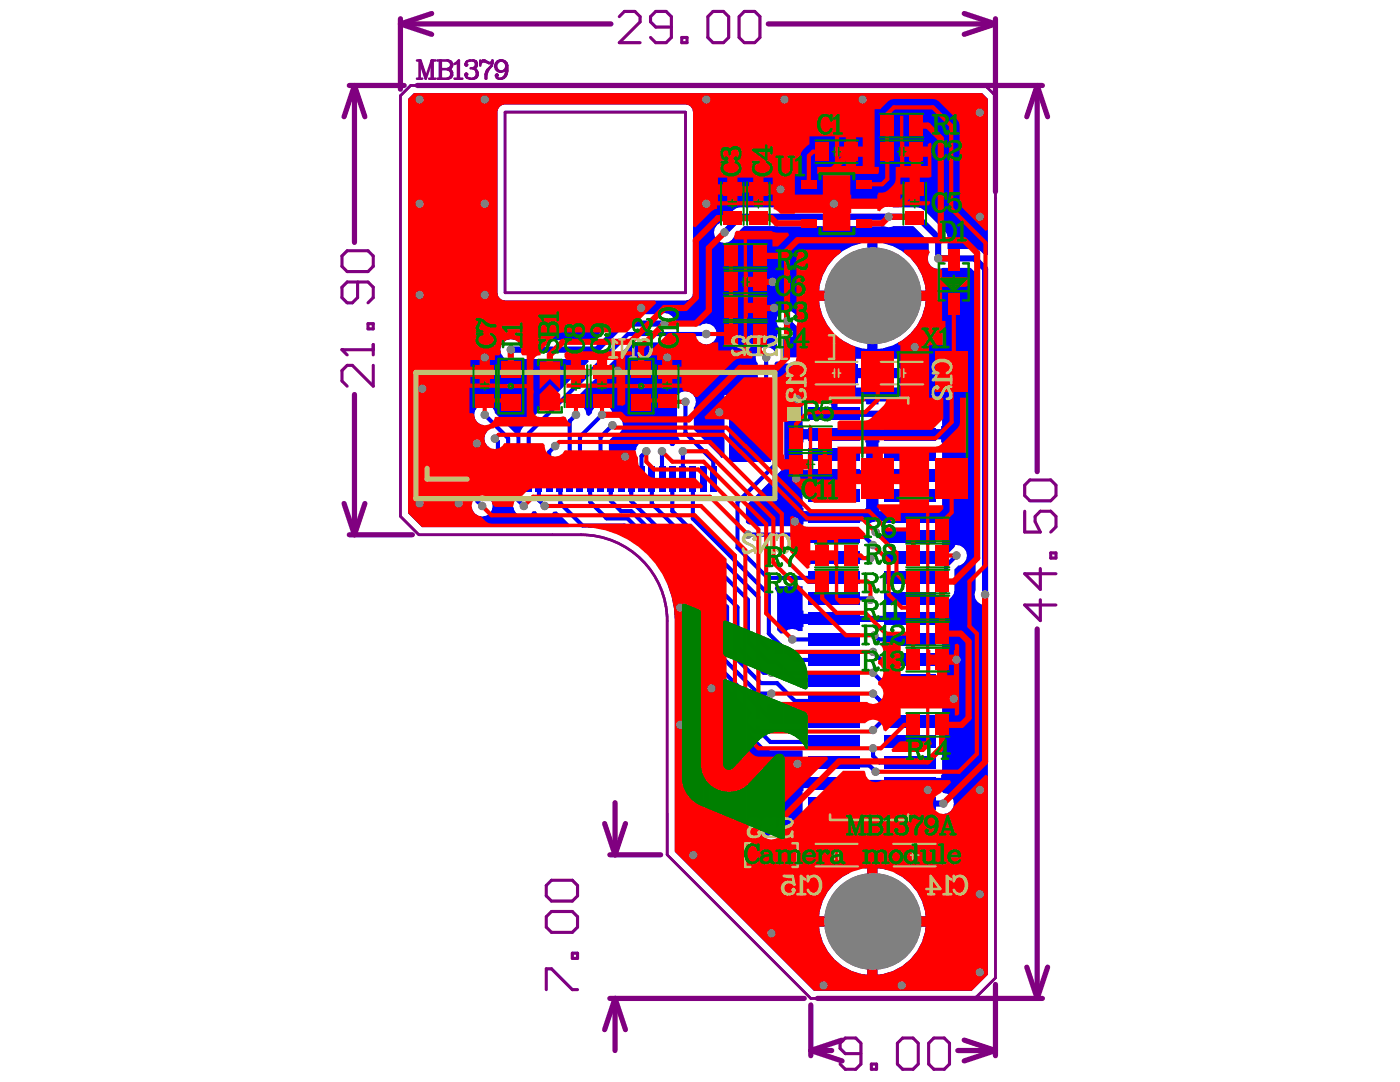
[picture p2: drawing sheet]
<svg xmlns="http://www.w3.org/2000/svg" width="279mm" height="216mm" viewBox="0 0 279 216" stroke-linecap="round" stroke-linejoin="round" font-family="sans-serif">
<g fill="none" stroke="#800080" stroke-width=".52">
<path d="M82 17.1h114.6l2.1 2v176l-4.1 4.1h-32.8l-28.7-28.6v-46.7a17.2 17.2 0 0 0-17.2-17.2h-32.3l-3.7-3.7v-83.9zM83.2 12.1h.7l1.1 3.1M83.2 15.7h1.1M85.6 15.7h1.3M86.2 12.1l-1.2 3.6-1.3-3.6v3.6M86.2 12.1v3.6M86.2 12.1h.7M86.3 12.1v3.6M87.3 12.1h2.1M87.3 15.7h2.1M87.8 12.1v3.6M88 12.1v3.6"/>
<path d="M88 13.8h1.4M89.4 12.1l.5 .1a.84 .84 0 0 1 0 1.4l-.5 .2M89.4 13.8a.95 .95 0 0 1 .9 1 .95 .95 0 0 1-.9 .9M89.4 12.1a.88 .88 0 0 1 .7 .8 .88 .88 0 0 1-.7 .9M89.4 13.8a.99 .99 0 0 1 .7 1 .99 .99 0 0 1-.7 .9M90.7 15.7h1.6M90.7 12.8l.9-.7v3.6M91.4 12.2v3.5M93.1 15l.1-.2-.1-.1-.2 .3 .3 .5 1.3 .2M93.9 13.6h.6M94.5 12.1l-1.3 .1-.3 .6 .2 .3 .1-.2-.1-.1M94.5 12.1l.5 .1 .1 .4v.5l-.1 .4-.5 .1"/>
<path d="M94.5 12.1l.3 .1 .2 .4v.5l-.2 .4-.3 .1M94.5 13.6a1.05 1.05 0 0 1 .8 1.1 1.05 1.05 0 0 1-.8 1M95 14a1.11 1.11 0 0 1-.5 1.7M95.9 12.1v1M96 12.4l.4-.3h.3l.9 .5M96 12.4l-.1 .4M96 12.4l.7-.2 .9 .4M97.6 12.6h.3l.4-.5-.2 1M98.1 13.1a2.94 2.94 0 0 0-1 2.6M98.1 13.1a2.6 2.6 0 0 0-1.2 2.6M99.2 15.2l.1-.2-.1-.2-.2 .2 .2 .5 .3 .2h.5M99.9 12.1h.3"/>
<path d="M99.9 12.1a1.13 1.13 0 0 0-1.1 1.1 1.13 1.13 0 0 0 1.1 1.1M99.9 12.1a1.16 1.16 0 0 0-.9 1.1 1.16 1.16 0 0 0 .9 1.1M100.2 12.1l.5 .1a2.47 2.47 0 0 1-.1 3.3l-.6 .2M100.2 12.1l.4 .1a2.32 2.32 0 0 1-.6 3.5M101.1 13.3a1.13 1.13 0 0 1-1.2 1M100.8 22.4h36v36h-36v-36h36v36"/>
</g>
<g fill="none" stroke="#800080" stroke-width="1">
<path d="M69.7 17.1h11M70.7 17.1l-2 6.2M70.7 17.1v31.3M70.7 17.1l2.1 6.2M79.9 3.7v14.1M79.9 4.8l6.3 2.1M79.9 4.8h42M83.3 17.1h124.7M86.2 2.7l-6.3 2.1M153.3 4.8h45.4M192.4 2.7l6.3 2.1M198.7 3.7v34.6"/>
<path d="M198.7 4.8l-6.3 2.1M207 17.1l2.1 6.2M207 17.1v77M207 17.1l-2.1 6.2M70.7 78.7v28M68.7 100.5l2 6.2M69.7 106.7h12.6M72.8 100.5l-2.1 6.2M207 125.5v73.7M120.7 164.3l2 6.3M121.7 170.6h10.1M122.7 160.2v10.4"/>
<path d="M124.8 164.3l-2.1 6.3M121.7 199.2h38.8M122.7 199.2l2.1 6.3M122.7 199.2l-2 6.3M122.7 199.2v10.4M163.1 199.2h44.9M198.7 196.4v14.3M204.9 193l2.1 6.2M209.1 193l-2.1 6.2M161.8 200.5v10.2M161.8 209.6l6.3 2.1M161.8 209.6h4.2"/>
<path d="M168.1 207.5l-6.3 2.1M191.2 209.6h7.5M192.4 207.5l6.3 2.1M198.7 209.6l-6.3 2.1"/>
</g>
<g fill="none" stroke="#800080" stroke-width=".62">
<path d="M123.6 3.3l1-1h2.1l1 1v1.1l-4.1 4.1h4.1M134 5.4h-3.1l-1.1-1v-1.1l1.1-1h2l1.1 1v4.2l-1.1 1h-2l-1.1-1M136.1 7.5h1v1h-1zM141.3 3.3l1-1h2.1l1 1v4.2l-1 1h-2.1l-1-1zM147.5 3.3l1-1h2.1l1.1 1v4.2l-1.1 1h-2.1l-1-1zM68.2 69.8h6.3M74.5 68.7v2.1M74.5 72.9v4.2l-4.2-4.2h-1l-1.1 1v2.1l1.1 1.1M204.5 96.8l1-1h4.2l1 1v2.1l-1 1h-4.2l-1-1zM204.5 102v4.2h3.1l-1-2.1v-1.1l1-1h2.1l1 1v2.1l-1 1.1M207.6 119.7v4.1l-3.1-3.1h6.2M207.6 113.4v4.2l-3.1-3.1h6.2"/>
<path d="M209.7 110.3h1v1.1h-1zM110.1 175.6h4.1l1.1 1.1v2.1l-1.1 1h-4.1l-1.1-1v-2.1zM109 182.9l1.1-1h4.1l1.1 1v2.1l-1.1 1h-4.1l-1.1-1zM109 197.5v-4.2h1.1l4.1 4.2h1.1M114.2 190.2h1.1v1h-1.1z"/>
</g>
<circle cx="68.2" cy="69.8" r=".31" fill="#800080"/>
<path d="M68.2 51.1l1.1-1.1h4.1l1.1 1.1v2.1l-1.1 1h-4.1l-1.1-1zM71.4 56.3v3.1l-1.1 1h-1l-1.1-1v-2.1l1.1-1h4.1l1.1 1v2.1l-1.1 1M68.2 69.8l1.1 1M73.4 64.6h1.1v1h-1.1zM171.8 210.2h-3.1l-1-1v-1l1-1.1h2.1l1 1.1v4.1l-1 1.1h-2.1l-1-1.1M173.9 212.3h1v1.1h-1zM179.1 208.2l1-1.1h2.1l1.1 1.1v4.1l-1.1 1.1h-2.1l-1-1.1zM185.3 208.2l1.1-1.1h2.1l1 1.1v4.1l-1 1.1h-2.1l-1.1-1.1z" fill="none" stroke="#800080" stroke-width=".62"/>
<path d="M115.9 106.7a17.2 17.2 0 0 1 17.2 17.2" fill="none" stroke="#800080" stroke-width=".52"/>
<g fill="#00f">
<path d="M156.3 67.2h5.5l-2 2.1 2 2h-5.5z"/>
<path d="M149 168.6h5.6l-2.1 2 2.1 2.1h-5.6z"/>
<path d="M160.8 69.3l2.1-2.1h3.2v4.1h-3.2z"/>
<path d="M153.5 170.6l2.1-2h3.3v4.1h-3.3z"/>
<path d="M154.8 117h5.4v4.9h.2v.6h6.1v2h-6.1v.6h-.2v.8h-.9a1.97 1.97 0 0 0-2.8 .4l-.7 .1-.7-.7v-7.1l-.1-.6-.4-.5z"/>
<path d="M81.4 19.7l1.2-1.1h113.4l1.1 1.1v31.2l-.4 .2-1.5-1.3-.7-.1h-5.4v-2.3l-.1-.7-.4-.6-4.2-4.2-.6-.4-.7-.1h-4.9a1.92 1.92 0 0 0-1.7 0h-28.8l-.7 .1-.6 .4-2.5 2.5a2.09 2.09 0 0 0-.8 3.5 2.09 2.09 0 0 0 3.5-.8l1.9-2h28a1.92 1.92 0 0 0 1.7 0h4.1l3.1 3.1-.1 2.6a2.09 2.09 0 0 0 .5 2.3 2.09 2.09 0 0 0 2.3 .4h5.6l1 .9v63.4a2.07 2.07 0 0 0 2 2.9l.4 .3v73.5l-3.2 3.2h-31.5l-27.7-27.8v-46a18 18 0 0 0-1.6-7.5l.4-.3 5.8 5.8v8.7l.1 .6 .4 .6 10.2 10.2-.1 .6a2.01 2.01 0 0 0-.2 2.7l.1 1 .4 .6 2.3 2.3 .6 .4 .6 .1h6.5v4.9h.2v.6h6.1v2.1h-6.1v.6h-.2v4.9h3.5l.2 .5-1.3 1.4-.1 .7v2.2h-1v1.2h-1.4v-.2a1.25 1.25 0 0 0-1.2-1.3h-3.2l-.2-.5a2.08 2.08 0 0 0-.5-3.2 2.08 2.08 0 0 0-3 1.1l-1.8 1.9-.5 .7h-.7a1.25 1.25 0 0 0-1.2 1.3v4.1l.4 .9 .4 .2h10.7a1.29 1.29 0 0 0 .8-1.3h1.4v1.2h5.1v-6.1h-.4v-1.4l1.7-1.6 .4-.6 .1-1.2h4.5v-.6h2.4v.6h4.7l.3 .5 3.2 3.2v1.1h-.6v6.1h5.1v-6.1h-.7v-1.9l-.1-.7-1.6-1.7 .2-.5h2.2l.3-.4 .8-.1a2.1 2.1 0 0 0 1.2-2.4 2.1 2.1 0 0 0-2-1.7l-.5-.4v-.5h-6.1v-2.1h6.1v-.6h.2v-29.5h-.2v-.6h-6.1v-2h6.1v-.6h.2v-1.1l2-1.8 .3-.5 .2-.7v-4.2l.7-.7 .5-.1a2.09 2.09 0 0 0 .5-3.6 2.09 2.09 0 0 0-3.4 1.3l-.5 .5-.5-.2v-1.2h.2v-4.9h-.2v-.7l-12.7 .1a2.43 2.43 0 0 0-1.9 .5l-.5-.4v-.2h-12.3v.7h-.2v.3h-9.7l-.4-.3-.8-.1-.4-.3v-3.4l7.1-7.2 .4-.5 .1-.7v-13.1l-.1-.6-.4-.6-1.4-1.4v-4.3l.2-.3 .6-.1 .4 .4 .5 .1h5.2v4.9h.7a2.2 2.2 0 0 0 .8 2.1l-.2 .5h-2.6v4.9h.2v.6h12.3l.2-1.2h2.4l.2 1.2h12.3v-.6h.2v-4.9h-3.3v-2.6h.7v-6.1h-5.1v6.1h.6v2.6h-5.6v.6h-2.4v-.6h-4.6l-.4-.9-1.4-1.4 .1-.3v-4.9l.4-.3 .5 .2v.9h1.3v-1.8h-.9l-.5-.3v-3.4l.5-.2 2.1 1.2 2 .6 1.1 .1v-9.6h-9.6l.1 1.1 .6 2 1.4 2.4-.2 .5-3 .1-1.7-.1-.2-1-1.5-1.6a2.09 2.09 0 0 0-3.1-1.1 2.09 2.09 0 0 0-.2 3.3l-.1 .6-.4 .5-.1 .5v2.7l-.6 .2a2.06 2.06 0 0 0-2.8-.5 2.06 2.06 0 0 0-.5 2.9v5l.3 .8-.3 .5h-6.6v12.2l-.5 .4-5.6-5.7v-4.3a2.08 2.08 0 0 0-.3-2.8 2.08 2.08 0 0 0-2.8 0 2.08 2.08 0 0 0-.3 2.8v5l.1 .6 .4 .6-.2 .5-.6 .5-.3 .4h-.6l-.3-.4a2.24 2.24 0 0 0-3.1-.1 2.22 2.22 0 0 0-3.7 1.3l-.3 .6-.1 1.3h-4.9v-3.8l1.1-1a2.08 2.08 0 0 0 1.7-2.2 2.08 2.08 0 0 0-2.1-1.9 2.08 2.08 0 0 0-1.9-2.1 2.08 2.08 0 0 0-2.2 1.7l-.6 .6-.5-.2a2.07 2.07 0 0 0-2.7-2l-.3-.5 12-12h13.7l.4 .3a2.09 2.09 0 0 0 2.9-2.2 2.09 2.09 0 0 0-3.3-1.4h-4.6l-.4-.4a2.08 2.08 0 0 0-3-1.9h-7.4l-.7 .1-.6 .4-4.7 4.7-15.6-.1a2.09 2.09 0 0 0-2.9 2 2.09 2.09 0 0 0 3 1.8h14.5l.2 .5-13.2 13.2-.3 .5-.2 .7v5.2h-.7v-4.3l-.1-.6-.4-.5-3.8-3.9-.1-.4a2.09 2.09 0 0 0-3.6-.6 2.09 2.09 0 0 0 1.3 3.4l.9 .9v.3a2.05 2.05 0 0 0 .4 3.3v2l-.2 .4h-4.1l-.4-.3v-12.6h-10.2v14.4h10.2l.4 .3v5.8h.2a2.06 2.06 0 0 0 .6 2 2.07 2.07 0 0 0 2.8 1.6 2.07 2.07 0 0 0 .9-3.1l.3-.5h3.6a2.03 2.03 0 0 0 .7 2 2.04 2.04 0 0 0 1.7 1.7 2.04 2.04 0 0 0 2.1-1h.6l.3 .4a2.05 2.05 0 0 0 3.2-.3h.7l2.6 2.6-.2 .5h-29.3l-2.8-2.8zM175.1 48.4v9.6h9.6a10.5 10.5 0 0 0-9.6-9.6zM166.5 51.4a10.2 10.2 0 0 0-3 6.6h9.6v-9.6a10.2 10.2 0 0 0-6.6 3zM99.7 21.3l-.3 .5-.1 .6v36a1.52 1.52 0 0 0 1.5 1.6h36a1.52 1.52 0 0 0 1.5-1.6v-36a1.52 1.52 0 0 0-1.5-1.6h-36l-.6 .2zM175.1 60v9.6a10.5 10.5 0 0 0 9.6-9.6zM178.1 71.6v1.8h1.3v-1.8zM174.7 71.6v1.8h1.4v-1.8zM170.8 71.6v1.8h1.4v-1.8zM178.1 75.5v1.8h1.3v-1.8zM174.7 75.5v1.8h1.4v-1.8zM170.8 75.5v1.8h1.4v-1.8zM167.5 75.5v1.8h1.3v-1.8zM175.5 87.7v.6h-.2v4.9h.2v.6h12.3v-.6h.2v-4.9h-.2v-.6zM160.4 87.7v.6h-.2v4.9h.2v.6h12.3v-.6h.2v-4.9h-.2v-.6zM175.5 95.9v.6h-.2v4.9h.2v.6h12.3v-.6h.2v-4.9h-.2v-.6zM160.4 95.9v.6h-.2v4.9h.2v.6h12.3v-.6h.2v-4.9h-.2v-.6zM170.8 167.8v1.8h1.4v-1.8zM180.7 167.8v1.8h1.3v-1.8zM177.3 167.8v1.8h1.4v-1.8zM167.5 167.8v1.8h1.3v-1.8zM180.7 171.7v1.8h1.3v-1.8zM175.1 173.3v9.5h9.6a10.4 10.4 0 0 0-6-8.6l-.2-.6 .2-.1v-1.8h-1.4v1.5l-.5 .4zM167.5 171.7v1.8h2.1l-.1 .8a10.4 10.4 0 0 0-6 8.5h9.6v-9.5h-.5l-.4-.3v-1.3zM175.1 184.9v9.6a10.5 10.5 0 0 0 9.6-9.6zM163.5 184.9a10.5 10.5 0 0 0 9.6 9.6v-9.6z"/>
</g>
<g fill="none" stroke="#00f" stroke-width="1.2">
<path d="M144.6 46.4l3.1-3.1h35.4l4.1 4.1v4.2h7.3l2.1 2.1v64.9M87.4 76l.5 .5v9.5M125.3 72.4h-.5l-1.5 1.5v4.2l2 2.1v10.3l-1.2 1.2v3.6l-.2 .2M132.6 64.6h-8.3l-5.2 5.2h-17.2M149.8 76l-.1 10M157.1 64.1l1.7 1.7v3.5M164.4 69.3l-.3 .2v8.6l2.4 2.4v2.1h15.2l1.1-1.2v-7M169.8 74.4h7.3M95.7 89l1.6 1.6v4.9M166.5 94.8h15.2M166.5 86.6h15.2M166.5 103h15.2"/>
<path d="M190 108.8l-2.4 2.4h-5.9M166.5 123.5h15.2M166.5 156.2h15.2M153.9 165.4l-2.4 2.5v2.7M169.8 170.6h9.9M181.7 160.3v1.6l3.7 3.8v4.9M188.3 160.3h-21.8v3l-2.1 2.1v5l-.3 .2h-5.2"/>
</g>
<g fill="none" stroke="#00f" stroke-width=".82">
<path d="M140.9 66.7h-15.6l-19.8 19.8v9M152.9 71.3v6.2l2 1.9v13.1l-7.7 7.7v9.1l6 6h13.3M95.3 95.5v4.5l.9 1M96.7 82.8l4.7 4.6v8.1M98.8 87.5l.6 .6v7.4M103.5 95.5v4.4l1 1.1M107.6 95.5v4.3l1.1 1.2M110.8 89l-1.2 1.2v5.3M111.7 95.5l.1 .2v4.7l4.5 4.5h8.3l16.3 16.3v9.4l13.4 13.4h12.2M114.9 82.8l-1.2 1.2v11.5M117.8 95.5v4.7l3.3 3.2h4.1l17.8 17.8v8.9l8.3 8.3h2.6M120.1 82.8l-4.4 4.4v8.3"/>
<path d="M121.9 95.5v4.4l2.1 2.1h2l19.1 19.1v8.5l6.8 6.7h3.2l3.5 3.6h7.9M122.2 84.8l-2.4 2.4v8.3M126 95.5v4.5l21.2 21.2v7.8l5.2 5.2h1.5M129 90l-1 1v4.5M130.1 95.5v5l19.2 19.2v8.3l4.1 4.2h1.6l3.6 3.6h7.9M132.1 90v5.5M134.2 95.5v6.5l17.1 17.2v8.3l2.6 2.6M136.3 90l-.1 5.5M136.8 80.2v6.2l5.6 5.6v3.5M138.3 95.5v8l15.1 15.1v7.8l5.3 5.3h7.8M149.3 106.7h16.6l.5 .5 6.2-.1 1.6 1.7M166.4 111.4l.1-.2 .2 .2h7"/>
<path d="M166.5 119.4h6.9l.3 .3M174.8 106.2l.9 .9h6M153.2 131.9h.1M158.1 127.6h8.4M174.2 138.4l1.5 1.5h6M174.2 130.1l1.6 1.6h5.9M174.2 134.2l1.6 1.6h5.9M174.5 126.8l.8 .8h6.4M151.3 144.1v1.6l2.4 2.4h12.8M174.2 149.3v1.5l1.3 1.3h6.2M181.7 144h-5.8l-1.7 1.7"/>
</g>
<path d="M190.9 110.8l-2.1 2.1v4.9l-1.6 1.6h-5.5M166.5 152.1v.6h7l1.3 1.3" fill="none" stroke="#00f" stroke-width=".83"/>
<g fill="#808080">
<circle cx="142" cy="137.4" r=".83"/>
<circle cx="95.2" cy="88.5" r=".83"/>
<circle cx="84.3" cy="77.6" r=".83"/>
<circle cx="182.6" cy="69.3" r=".83"/>
<circle cx="124.7" cy="91.1" r=".83"/>
<circle cx="143.5" cy="82.2" r=".83"/>
<circle cx="159.1" cy="79.6" r=".83"/>
<circle cx="190.4" cy="139.4" r=".83"/>
<circle cx="185.2" cy="157.6" r=".83"/>
<circle cx="159.1" cy="152.4" r=".83"/>
<circle cx="135.7" cy="121.2" r=".83"/>
<circle cx="135.7" cy="144.6" r=".83"/>
<circle cx="138.3" cy="170.6" r=".83"/>
<circle cx="153.9" cy="186.2" r=".83"/>
<circle cx="164.4" cy="196.6" r=".83"/>
<circle cx="180" cy="196.6" r=".83"/>
<circle cx="195.6" cy="194" r=".83"/>
<circle cx="195.6" cy="178.4" r=".83"/>
<circle cx="195.6" cy="157.6" r=".83"/>
<circle cx="91.5" cy="100.4" r=".83"/>
<circle cx="127.9" cy="61.5" r=".83"/>
<circle cx="96.7" cy="58.9" r=".83"/>
<circle cx="96.7" cy="40.7" r=".83"/>
<circle cx="83.7" cy="100.4" r=".83"/>
<circle cx="83.7" cy="58.9" r=".83"/>
<circle cx="83.7" cy="40.7" r=".83"/>
<circle cx="83.7" cy="19.9" r=".83"/>
<circle cx="96.7" cy="19.9" r=".83"/>
<circle cx="140.9" cy="40.7" r=".83"/>
<circle cx="140.9" cy="19.9" r=".83"/>
<circle cx="156.5" cy="19.9" r=".83"/>
<circle cx="172.2" cy="19.9" r=".83"/>
<circle cx="195.6" cy="22.5" r=".83"/>
<circle cx="195.6" cy="43.3" r=".83"/>
<circle cx="151.3" cy="144.1" r=".83"/>
<circle cx="157.1" cy="64.1" r=".83"/>
<circle cx="152.9" cy="71.3" r=".83"/>
<circle cx="177.4" cy="43.3" r=".83"/>
<circle cx="187.2" cy="51.6" r=".83"/>
<circle cx="174.8" cy="154" r=".83"/>
<circle cx="174.2" cy="149.3" r=".82"/>
<circle cx="153.9" cy="165.4" r=".83"/>
<circle cx="98.8" cy="87.5" r=".83"/>
<circle cx="140.9" cy="66.7" r=".83"/>
<circle cx="190.9" cy="110.8" r=".83"/>
<circle cx="174.2" cy="108.8" r=".83"/>
<circle cx="174.8" cy="106.2" r=".83"/>
<circle cx="173.7" cy="119.7" r=".83"/>
<circle cx="110.8" cy="89" r=".83"/>
<circle cx="136.3" cy="90" r=".83"/>
<circle cx="132.1" cy="90" r=".83"/>
<circle cx="129" cy="90" r=".83"/>
<circle cx="158.1" cy="127.6" r=".83"/>
<circle cx="114.9" cy="82.8" r=".83"/>
<circle cx="96.7" cy="82.8" r=".83"/>
<circle cx="174.5" cy="126.8" r=".82"/>
<circle cx="174.2" cy="145.7" r=".82"/>
<circle cx="174.2" cy="138.4" r=".82"/>
<circle cx="153.9" cy="138.4" r=".82"/>
<circle cx="174.2" cy="134.2" r=".82"/>
<circle cx="153.9" cy="134.2" r=".82"/>
<circle cx="174.2" cy="130.1" r=".82"/>
<circle cx="153.9" cy="130.1" r=".82"/>
<circle cx="132.6" cy="64.6" r=".83"/>
<circle cx="101.9" cy="69.8" r=".83"/>
<circle cx="104.5" cy="101" r=".83"/>
<circle cx="108.7" cy="101" r=".83"/>
<circle cx="96.2" cy="101" r=".83"/>
<circle cx="188.3" cy="160.3" r=".83"/>
<circle cx="196.6" cy="118.6" r=".83"/>
<circle cx="190.9" cy="131.6" r=".83"/>
<circle cx="158.9" cy="95.5" r=".83"/>
<circle cx="154.2" cy="56.3" r=".83"/>
<circle cx="155.8" cy="37.8" r=".83"/>
<circle cx="166.4" cy="40.7" r=".83"/>
<circle cx="154.5" cy="61.5" r=".83"/>
<circle cx="133.1" cy="71.3" r=".83"/>
<circle cx="123.3" cy="73.9" r=".83"/>
<circle cx="96.7" cy="71.3" r=".83"/>
<circle cx="136.8" cy="80.2" r=".83"/>
<circle cx="149.3" cy="106.7" r=".83"/>
<circle cx="158.6" cy="104.1" r=".83"/>
<circle cx="173.7" cy="111.4" r=".83"/>
<circle cx="122.2" cy="84.8" r=".83"/>
<circle cx="120.1" cy="82.8" r=".83"/>
<circle cx="144.6" cy="46.4" r=".83"/>
<circle cx="174.1" cy="183.9" r="9.6"/>
<circle cx="174.1" cy="59" r="9.6"/>
</g>
<g fill="#00f">
<circle cx="158.8" cy="69.3" r=".52"/>
<circle cx="163.3" cy="69.3" r=".52"/>
<circle cx="151.5" cy="170.6" r=".52"/>
<circle cx="156" cy="170.6" r=".52"/>
</g>
<g fill="#00f">
<path d="M168.5 72.6h2.6v3.7h-2.6z" fill-rule="evenodd"/>
<path d="M175.8 72.6h2.6v3.7h-2.6z" fill-rule="evenodd"/>
<path d="M181.5 72.6h2.6v3.7h-2.6z" fill-rule="evenodd"/>
<path d="M94.7 92.9h1.2v5.2h-1.2z" fill-rule="evenodd"/>
<path d="M102.8 92.9h1.3v5.2h-1.3z" fill-rule="evenodd"/>
<path d="M100.8 92.9h1.2v5.2h-1.2z" fill-rule="evenodd"/>
<path d="M98.8 92.9h1.2v5.2h-1.2z" fill-rule="evenodd"/>
<path d="M111 92.9h1.3v5.2h-1.3z" fill-rule="evenodd"/>
<path d="M109 92.9h1.2v5.2h-1.2z" fill-rule="evenodd"/>
<path d="M106.9 92.9h1.3v5.2h-1.3z" fill-rule="evenodd"/>
<path d="M121.3 92.9h1.2v5.2h-1.2z" fill-rule="evenodd"/>
<path d="M119.2 92.9h1.3v5.2h-1.3z" fill-rule="evenodd"/>
<path d="M117.2 92.9h1.2v5.2h-1.2z" fill-rule="evenodd"/>
<path d="M115.1 92.9h1.3v5.2h-1.3z" fill-rule="evenodd"/>
<path d="M129.5 92.9h1.2v5.2h-1.2z" fill-rule="evenodd"/>
<path d="M127.4 92.9h1.2v5.2h-1.2z" fill-rule="evenodd"/>
<path d="M125.4 92.9h1.2v5.2h-1.2z" fill-rule="evenodd"/>
<path d="M137.7 92.9h1.2v5.2h-1.2z" fill-rule="evenodd"/>
<path d="M135.6 92.9h1.2v5.2h-1.2z" fill-rule="evenodd"/>
<path d="M133.6 92.9h1.2v5.2h-1.2z" fill-rule="evenodd"/>
<path d="M141.7 92.9h1.3v5.2h-1.3z" fill-rule="evenodd"/>
<path d="M168.5 168.8h2.6v3.7h-2.6z" fill-rule="evenodd"/>
<path d="M184.1 168.8h2.6v3.7h-2.6z" fill-rule="evenodd"/>
<path d="M162.8 72.6h2.6v3.7h-2.6z" fill-rule="evenodd"/>
<path d="M176.6 155h10.2v2.5h-10.2z" fill-rule="evenodd"/>
<path d="M176.6 159.1h10.2v2.5h-10.2z" fill-rule="evenodd"/>
<path d="M176.6 146.8h10.2v2.5h-10.2z" fill-rule="evenodd"/>
<path d="M176.6 150.9h10.2v2.5h-10.2z" fill-rule="evenodd"/>
<path d="M176.6 138.6h10.2v2.5h-10.2z" fill-rule="evenodd"/>
<path d="M176.6 142.7h10.2v2.5h-10.2z" fill-rule="evenodd"/>
<path d="M176.6 130.4h10.2v2.5h-10.2z" fill-rule="evenodd"/>
<path d="M176.6 134.5h10.2v2.5h-10.2z" fill-rule="evenodd"/>
<path d="M176.6 122.3h10.2v2.4h-10.2z" fill-rule="evenodd"/>
<path d="M176.6 126.4h10.2v2.4h-10.2z" fill-rule="evenodd"/>
<path d="M176.6 114.1h10.2v2.4h-10.2z" fill-rule="evenodd"/>
<path d="M176.6 118.2h10.2v2.4h-10.2z" fill-rule="evenodd"/>
<path d="M176.6 105.9h10.2v2.4h-10.2z" fill-rule="evenodd"/>
<path d="M176.6 110h10.2v2.4h-10.2z" fill-rule="evenodd"/>
<path d="M176.6 97.7h10.2v2.5h-10.2z" fill-rule="evenodd"/>
<path d="M176.6 89.5h10.2v2.5h-10.2z" fill-rule="evenodd"/>
<path d="M176.6 81.3h10.2v2.5h-10.2z" fill-rule="evenodd"/>
<path d="M83.8 79.8h8.2v12.3h-8.2z" fill-rule="evenodd"/>
<path d="M96.7 92.9h1.2v5.2h-1.2z" fill-rule="evenodd"/>
<path d="M131.5 92.9h1.2v5.2h-1.2z" fill-rule="evenodd"/>
<path d="M123.3 92.9h1.2v5.2h-1.2z" fill-rule="evenodd"/>
<path d="M113.1 92.9h1.2v5.2h-1.2z" fill-rule="evenodd"/>
<path d="M104.9 92.9h1.2v5.2h-1.2z" fill-rule="evenodd"/>
<path d="M162.8 168.8h2.6v3.7h-2.6z" fill-rule="evenodd"/>
<path d="M145.6 79.8h8.2v12.3h-8.2z" fill-rule="evenodd"/>
<path d="M139.7 92.9h1.2v5.2h-1.2z" fill-rule="evenodd"/>
<path d="M178.4 168.8h2.6v3.7h-2.6z" fill-rule="evenodd"/>
<path d="M176.6 101.8h10.2v2.5h-10.2z" fill-rule="evenodd"/>
<path d="M176.6 93.6h10.2v2.5h-10.2z" fill-rule="evenodd"/>
<path d="M176.6 85.4h10.2v2.5h-10.2z" fill-rule="evenodd"/>
<path d="M161.4 155h10.2v2.5h-10.2z" fill-rule="evenodd"/>
<path d="M161.4 159.1h10.2v2.5h-10.2z" fill-rule="evenodd"/>
<path d="M161.4 146.8h10.2v2.5h-10.2z" fill-rule="evenodd"/>
<path d="M161.4 150.9h10.2v2.5h-10.2z" fill-rule="evenodd"/>
<path d="M161.4 138.6h10.2v2.5h-10.2z" fill-rule="evenodd"/>
<path d="M161.4 142.7h10.2v2.5h-10.2z" fill-rule="evenodd"/>
<path d="M161.4 130.4h10.2v2.5h-10.2z" fill-rule="evenodd"/>
<path d="M161.4 134.5h10.2v2.5h-10.2z" fill-rule="evenodd"/>
<path d="M161.4 122.3h10.2v2.4h-10.2z" fill-rule="evenodd"/>
<path d="M161.4 126.4h10.2v2.4h-10.2z" fill-rule="evenodd"/>
<path d="M161.4 114.1h10.2v2.4h-10.2z" fill-rule="evenodd"/>
<path d="M161.4 118.2h10.2v2.4h-10.2z" fill-rule="evenodd"/>
<path d="M161.4 105.9h10.2v2.4h-10.2z" fill-rule="evenodd"/>
<path d="M161.4 110h10.2v2.4h-10.2z" fill-rule="evenodd"/>
<path d="M161.4 97.7h10.2v2.5h-10.2z" fill-rule="evenodd"/>
<path d="M161.4 89.5h10.2v2.5h-10.2z" fill-rule="evenodd"/>
<path d="M161.4 81.3h10.2v2.5h-10.2z" fill-rule="evenodd"/>
<path d="M161.4 101.8h10.2v2.5h-10.2z" fill-rule="evenodd"/>
<path d="M161.4 93.6h10.2v2.5h-10.2z" fill-rule="evenodd"/>
<path d="M161.4 85.4h10.2v2.5h-10.2z" fill-rule="evenodd"/>
</g>
<g fill="#f00">
<path d="M107.7 72.1h4.1v5.6l-2.1-2.1-2 2.1z"/>
<path d="M107.7 78.7l2-2.1 2.1 2.1v3.3h-4.1z"/>
<path d="M157.7 103.1l.5-.2 1.7 1.7 .6 .4 .6 .1h10.2l1.4 1.4 .2 .7-.5 .4h-5.1v11.7h4l.3 .4 .1 .4-.4 .5h-3.7l-.8-.8-.2-.5v-6.5h-.2v-.9h-4.7v.9h-.2v.5l-.4 .2-3.4-3.3zM165.1 107.8v2h1.3v-2zM161.7 107.8v2h1.4v-2z"/>
<path d="M112.6 70.6l.5-.5h12.8l.2 .2v.6h-1.3v5.7l7.3-.1v-4.7h-1v-.9h-1.3v-.9l3.7-3.6h4.9l.4 .3a2.06 2.06 0 0 0 1.2 1.8 2.06 2.06 0 0 0 2.2-.2h1.1v1.6h5.1v-22.1h-1.7l-.3-.5 .3-.9 .2-.3h7l.4 .2 .7 .1h2.3l.2 .5-2.2 2.3h-1.1v-1.4h-5.1v6.5h.2v.9h2.3v2.1h-2.3v3.1h2.3v2.1h-2.3v.9h-.2v6.5l.8 .1 .4 1-.3 .5a4.7 4.7 0 0 0-3.6 .6l-7.2 7.2-.6-.2a1.92 1.92 0 0 0-2-1l-.4-.3v-.4l-11.4 .1v3.1l-.5 .4-1.1-.1v-3.5h-10.2v-.9h.9v-4.7h-.9l-.3-.5zM134.2 71.8v1.4h1.8v-1.4zM121.2 71.8v1.4h1.8v-1.4zM134.2 75.2v1.3h1.8v-1.3zM121.2 75.2v1.3h1.8v-1.3zM116 71.8v4.7h3.1v-4.7z"/>
<path d="M159.9 49.8h7.8l.2 .5a10.3 10.3 0 0 0-4.4 7.7h21.2a10.2 10.2 0 0 0-4.4-7.7l.2-.5h4.8l.3 .5a2.04 2.04 0 0 0-.2 2.4 2.04 2.04 0 0 0 2.2 .9l.4 .3v1.4h4.7l.4 .1v1.7l-.4 .1h-4.7v6.8h.7v4.9h-3.3v10.5h2.9v4.1l-2.3 2.3h-18.8v-1.6l.4-.3h5.1l.6-.1 .6-.4 2.5-2.5 .3-.5 .2-.7 .3-.3h2.5v-10.5h-.4l-.1-.5a10.3 10.3 0 0 0 5.5-8.4h-21.2a10.4 10.4 0 0 0 7.2 9.1v10.3h1.8l.2 .4-.7 .8h-10.8l-.6 .1-.6 .4-2.3 2.3-.4 .8h-1v6.5h.2v.9h4.7v-.9h.2v-5.9l.2-.1 .5 .3v10.7h5.1v-6.6h19.5l.7-.1 .5-.4 3.2-3.2 .4-.5 .1-.7v-4.8h1.5v10.9h-7.7v10.5h2.9v.8l-.9 .8h-1.9v27.3h.2v.9h4.7v-.9h.2v-1.1l.5-.2 .3 .4v13.7l-.3 .3h-.5v-1.4h-5.1v6.5h.3l.2 .5-1.6 1.7h-6.3l-.2-.5 1.4-1.5 .4-.2h5.1v-6.5h-5.1v1.7l-2.9 2.8-.5-.2a2.07 2.07 0 0 0-1.3-2 2.07 2.07 0 0 0-2.3 .6h-19.1l-.6-1.4v-2.1l.5-.4 .4 .1 .8-.2 .4-.2h17.9a2.05 2.05 0 0 0 3-.6 2.05 2.05 0 0 0-.8-2.9v-.6a2.02 2.02 0 0 0 0-3.5v-.6a2.1 2.1 0 0 0 .6-3.3l.2-.4 .4-.2 3.3 .1v6.8h5.1v-32.5h-5.1v1.6h-1.9l-2.9-2.9 .3-.5h4.3v-4h-8.6v3.7h-8.5l-4.3-4.3 .2-.5h2.9v-1.8h-4.7l-.4 .2-9.9-9.8-.5-.3-.7-.1h-4.2l-.2-.5 7.9-7.9h6.5l.7-.2 .6-.4 2.1-2 .4-.7 .1-.7v-6.4a1.92 1.92 0 0 0 0-1.7v-12.4zM176.2 90.5v4h3.3v-4zM170.9 90.5v4h3.3v-4zM189 132.7v2h1.4v-2zM185.7 132.7v2h1.3v-2z"/>
<path d="M81.4 19.7l1.2-1.1h113.4l1.1 1.1v26.2l-.4 .2-5.2-5.2v-15.8l-.1-.7-.4-.5-3.6-3.7-.6-.3-.6-.2h-7.8a4.1 4.1 0 0 0-2.7 2.1h-1.2v11.5h.9l-.1 1.4h-5.6v4.1h.2v.8h5.2v-.8h.2v-.4a3.3 3.3 0 0 0 3.5-2.7v-2.4h.8v-10.2h.7v5.2h.2v.9h4.7v-.4l.4-.3 .3 .2v6.6l-.5 .1h-1.8v4.7h1.8l.2 .1 .1 .3-.4 .5h-5.8v.4h-1.3a2.01 2.01 0 0 0-2.6 .8l-.5-.2v-.3h-5.2v.8h-.2v3.6h-5.5v-3.6h-5.6v.2h-2.8l-.5-.5-.9-.5v-.7h-11.3v.7l-.5 .1-.6 .4-3.2 3.2-.5-.2v-22.8a1.52 1.52 0 0 0-1.5-1.6h-36a1.52 1.52 0 0 0-1.5 1.6v36a1.52 1.52 0 0 0 1.5 1.6h29.9l.2 .5-5.8 5.8h-12.8l-.7 .2-.6 .4-2.6 2.6-.4 .6-.1 .8a1.28 1.28 0 0 0-1.5 1.2v5.6l.2 .5-.2 .5v3.3a1.25 1.25 0 0 0 1.3 1.2h4.1l.6-.1 .5 .2 .6 1 .4 .3-.1 .5h-14.3l-.6 .1-.4 .3a2.08 2.08 0 0 0-1.4 3.2 2.08 2.08 0 0 0 3.5-.3h7.8l.3 .4a2.08 2.08 0 0 0 1.6 2.2 2.08 2.08 0 0 0 2.4-1.1h14l.6 1.4v.8a4.5 4.5 0 0 0 3.2 3.3h8.2l1.6 1.6-.2 .4h-33.7l-.6 .2-.6 .3-1 1a2.02 2.02 0 0 0-1.8 2.1l-.1 .2h-3.5l-.5-.6a2.08 2.08 0 0 0-2.2-1.7 2.08 2.08 0 0 0-2 1.9 2.08 2.08 0 0 0 1.8 2.2l1 1 .5 .4 .7 .1h39.9l7 7v33.1l.1 .7 .4 .5 4.7 4.7 .5 .4 .6 .1h13.8l.2 .5-12 12a2.09 2.09 0 0 0-.8 3.4 2.09 2.09 0 0 0 3.4-.8l12.3-12.3h4.3l.2 .2a2.06 2.06 0 0 0 1.1 1.9 2.06 2.06 0 0 0 2.2-.2h13.6l.2 .4-2.2 2.3a2.09 2.09 0 0 0-.8 3.4 2.09 2.09 0 0 0 3.4-.8l6.5-6.4 .4 .2v39.7l-3.2 3.2h-31.5l-27.7-27.8v-46a18.7 18.7 0 0 0-18.8-18.7h-31.7l-2.8-2.8zM170.8 27.4v1.8h1.4v-1.8zM167.5 27.4v1.8h1.3v-1.8zM183.8 31.3v1.8h1.4v-1.8zM180.5 31.3v1.8h1.3v-1.8zM170.8 31.3v1.8h1.4v-1.8zM167.5 31.3v1.8h1.3v-1.8zM179.7 35.4v1.4h1.8v-1.4zM152.4 35.4v1.4h1.8v-1.4zM143.3 35.4v1.4h1.8v-1.4zM161.5 27.2v1.6a3.4 3.4 0 0 0-1.7 2.3v3.6h-1.2v4.1h5.6v-4.1h-1.1v-1.4h3.5v-6.1zM152.4 38.8v1.3h1.8v-1.3zM147.2 35.4v4.7h3.1v-4.7zM143.3 38.8v1.3h1.8v-1.3zM179.7 38.8v1.3h1.8v-1.3zM93.9 71.8v1.4h1.8v-1.4zM93.9 75.2v1.3h1.8v-1.3zM100.5 68.3l-.5 .7-.2 .8 .2 .6-.3 .4-.9 .1v.9h-1v4.7l7.3 .1v-5.7h-.8l-.4-.5a2.08 2.08 0 0 0-.9-2.4 2.08 2.08 0 0 0-2.5 .3zM93.7 77.4v5.1h.7l.2 .3a2.08 2.08 0 0 0 1.9 2.1 2.08 2.08 0 0 0 2.3-1.7h6.3v-5.7zM175.1 173.3v9.5h9.6a10.5 10.5 0 0 0-9.6-9.5zM166.5 176.3a10.2 10.2 0 0 0-3 6.5h9.6v-9.5a10.2 10.2 0 0 0-6.6 3zM175.1 184.9v9.6a10.5 10.5 0 0 0 9.6-9.6zM163.5 184.9a10.5 10.5 0 0 0 9.6 9.6v-9.6z"/>
</g>
<g fill="none" stroke="#f00" stroke-width=".82">
<path d="M164.1 30.3h-1.8l-.9 .8v5.7M145.9 51.1v15.6h-5M109.7 79.1l.9 .8h4.3v2.9M120.1 79.9v2.9M151.6 66.7v3.3l1.3 1.3M175.2 74.1v5.6l-2.5 2.5h-11.5l-2.3 2.4v2.8M190.4 60.6v13.1l-.5 .4v10.1l-3.2 3.2h-22.1v5.2M98.8 87.5l.7-.7h44.9l16.7 16.6h10.9l6.9 6.9v4.2l1.6 1.5h1.8M101.9 80.3l-.4-.4h-4.8v2.9M110.8 89l.8-.8h30.1l14.3 14.3v8.3l5.2 5.2h2.9v3.4l2.9 2.9h5.7l4.1 4.1h5.5v5.2l-.3 .3M122.2 84.8l.5 .5h22.3l16.8 16.7h11.6l3.7 3.6h5.2v5.2M129 90v2.1l1.5 1.6h8.9l11.9 11.9v38.5"/>
<path d="M132.1 90l2.1 2.1h6.2l12.5 12.5v17.8l5.2 5.2M136.3 90h4.6l13.4 13.4v8.9l14.5 14.5h5.7M136.8 80.2h-3.4l-.3-.3h-4.7l-.5 .4M147.7 90h.1M189.9 95.6v6.7l-1.9 1.9M96.2 101l1.9 1.8h40.5l8.1 8v33.8l4.6 4.7h24.5l4.7-4.7h1.8M104.5 101l1.9-1.9h35.3l7.6 7.6M108.7 101h31.2l8.8 8.8v34.3l1.9 1.9h23.3l.3-.3M169.8 116h3.4l.5 .6v3.1M169.8 110.8h2l.5 .6h1.4M174.2 108.8l3.2 3.1v6.7l2.6 2.6h2.3M153.9 138.4h20.3"/>
<path d="M153.9 130.1h20.3M153.9 134.2h20.3"/>
</g>
<g fill="none" stroke="#f00" stroke-width="1.2">
<path d="M169.8 30.3l-3.4 3.3v7.1M182.8 25.1h2.4l2.6 2.6v20.2M182.8 30.3l-.2 .2v7.3l-2.9 2.9h-21.1l-2.8-2.9h-9.7M144.6 46.4l-3.1 3.1v12.5l-2.6 2.6h-6.3l-4.7 4.7v4.5M151.6 56.3h2.6M151.6 51.1h5.5v20.2l-2.1 2.1h-7.3M156 51.1l3.2-3.2h33.2l2.6 2.6v60.9l-4.6 4.6h-2.4v10.4h3.7l1.6 1.6v15.2l-1.4 1.4h-3.9v4.4l-2.9 2.9h-17.6l-13.6 13.5M161.4 44.5h-6.4l-1-1h-10.7l-4.4 4.4v11.5l-2.1 2.1h-4.2l-6.7 6.7h-13.6l-2.6 2.6v3.8M182.6 43.5l-.3-.2h-4.9l-1.3 1.2h-3.6M187.2 51.6h2.9l.3 .3M96.7 71.3v2.9M101.9 69.8v4"/>
<path d="M123.3 73.9l-.3 .3h-8.1M133.1 71.3v2.9M147.7 73.4l-10.3 10.3h-12.7l-.9-.9h-3.7M147.7 73.4h.1M151.6 61.5h2.9M158.9 92.6v2.9l1.3 1.3h8.3l1.2-1.2h5.5M158.6 104.1v5.2l1.6 1.5h3.9M196.6 118.6v33.4l-8.3 8.3M188 131.6h2.9"/>
</g>
<path d="M172.5 36.8h3.5l1.1-1.1v-13l1.3-1.3h7.8l3.6 3.7v16.5l6.9 6.9v64.3l-3.2 3.2v9l1.4 1.4v24l-3.5 3.6h-16.6M188 110.8h2.9" fill="none" stroke="#f00" stroke-width=".83"/>
<g fill="#808080">
<circle cx="142" cy="137.4" r=".83"/>
<circle cx="95.2" cy="88.5" r=".83"/>
<circle cx="84.3" cy="77.6" r=".83"/>
<circle cx="182.6" cy="69.3" r=".83"/>
<circle cx="124.7" cy="91.1" r=".83"/>
<circle cx="143.5" cy="82.2" r=".83"/>
<circle cx="159.1" cy="79.6" r=".83"/>
<circle cx="190.4" cy="139.4" r=".83"/>
<circle cx="185.2" cy="157.6" r=".83"/>
<circle cx="159.1" cy="152.4" r=".83"/>
<circle cx="135.7" cy="121.2" r=".83"/>
<circle cx="135.7" cy="144.6" r=".83"/>
<circle cx="138.3" cy="170.6" r=".83"/>
<circle cx="153.9" cy="186.2" r=".83"/>
<circle cx="164.4" cy="196.6" r=".83"/>
<circle cx="180" cy="196.6" r=".83"/>
<circle cx="195.6" cy="194" r=".83"/>
<circle cx="195.6" cy="178.4" r=".83"/>
<circle cx="195.6" cy="157.6" r=".83"/>
<circle cx="91.5" cy="100.4" r=".83"/>
<circle cx="127.9" cy="61.5" r=".83"/>
<circle cx="96.7" cy="58.9" r=".83"/>
<circle cx="96.7" cy="40.7" r=".83"/>
<circle cx="83.7" cy="100.4" r=".83"/>
<circle cx="83.7" cy="58.9" r=".83"/>
<circle cx="83.7" cy="40.7" r=".83"/>
<circle cx="83.7" cy="19.9" r=".83"/>
<circle cx="96.7" cy="19.9" r=".83"/>
<circle cx="140.9" cy="40.7" r=".83"/>
<circle cx="140.9" cy="19.9" r=".83"/>
<circle cx="156.5" cy="19.9" r=".83"/>
<circle cx="172.2" cy="19.9" r=".83"/>
<circle cx="195.6" cy="22.5" r=".83"/>
<circle cx="195.6" cy="43.3" r=".83"/>
<circle cx="151.3" cy="144.1" r=".83"/>
<circle cx="157.1" cy="64.1" r=".83"/>
<circle cx="152.9" cy="71.3" r=".83"/>
<circle cx="177.4" cy="43.3" r=".83"/>
<circle cx="187.2" cy="51.6" r=".83"/>
<circle cx="174.8" cy="154" r=".83"/>
<circle cx="174.2" cy="149.3" r=".82"/>
<circle cx="153.9" cy="165.4" r=".83"/>
<circle cx="98.8" cy="87.5" r=".83"/>
<circle cx="140.9" cy="66.7" r=".83"/>
<circle cx="190.9" cy="110.8" r=".83"/>
<circle cx="174.2" cy="108.8" r=".83"/>
<circle cx="174.8" cy="106.2" r=".83"/>
<circle cx="173.7" cy="119.7" r=".83"/>
<circle cx="110.8" cy="89" r=".83"/>
<circle cx="136.3" cy="90" r=".83"/>
<circle cx="132.1" cy="90" r=".83"/>
<circle cx="129" cy="90" r=".83"/>
<circle cx="158.1" cy="127.6" r=".83"/>
<circle cx="114.9" cy="82.8" r=".83"/>
<circle cx="96.7" cy="82.8" r=".83"/>
<circle cx="174.5" cy="126.8" r=".82"/>
<circle cx="174.2" cy="145.7" r=".82"/>
<circle cx="174.2" cy="138.4" r=".82"/>
<circle cx="153.9" cy="138.4" r=".82"/>
<circle cx="174.2" cy="134.2" r=".82"/>
<circle cx="153.9" cy="134.2" r=".82"/>
<circle cx="174.2" cy="130.1" r=".82"/>
<circle cx="153.9" cy="130.1" r=".82"/>
<circle cx="132.6" cy="64.6" r=".83"/>
<circle cx="101.9" cy="69.8" r=".83"/>
<circle cx="104.5" cy="101" r=".83"/>
<circle cx="108.7" cy="101" r=".83"/>
<circle cx="96.2" cy="101" r=".83"/>
<circle cx="188.3" cy="160.3" r=".83"/>
<circle cx="196.6" cy="118.6" r=".83"/>
<circle cx="190.9" cy="131.6" r=".83"/>
<circle cx="158.9" cy="95.5" r=".83"/>
<circle cx="154.2" cy="56.3" r=".83"/>
<circle cx="155.8" cy="37.8" r=".83"/>
<circle cx="166.4" cy="40.7" r=".83"/>
<circle cx="154.5" cy="61.5" r=".83"/>
<circle cx="133.1" cy="71.3" r=".83"/>
<circle cx="123.3" cy="73.9" r=".83"/>
<circle cx="96.7" cy="71.3" r=".83"/>
<circle cx="136.8" cy="80.2" r=".83"/>
<circle cx="149.3" cy="106.7" r=".83"/>
<circle cx="158.6" cy="104.1" r=".83"/>
<circle cx="173.7" cy="111.4" r=".83"/>
<circle cx="122.2" cy="84.8" r=".83"/>
<circle cx="120.1" cy="82.8" r=".83"/>
<circle cx="144.6" cy="46.4" r=".83"/>
<circle cx="174.1" cy="183.9" r="9.6"/>
<circle cx="174.1" cy="59" r="9.6"/>
</g>
<g fill="#f00">
<path d="M100 72.1h3.9v3.3h-3.9z" fill-rule="evenodd"/>
<path d="M118.3 72.9h3.7v2.6h-3.7z" fill-rule="evenodd"/>
<path d="M126 72.1h3.9v3.3h-3.9z" fill-rule="evenodd"/>
<path d="M144.6 64.6h2.6v4.1h-2.6z" fill-rule="evenodd"/>
<path d="M144.6 49h2.6v4.1h-2.6z" fill-rule="evenodd"/>
<path d="M150.3 64.6h2.6v4.1h-2.6z" fill-rule="evenodd"/>
<path d="M150.3 49h2.6v4.1h-2.6z" fill-rule="evenodd"/>
<path d="M149.5 42.2h3.7v2.6h-3.7z" fill-rule="evenodd"/>
<path d="M157.6 90.8h2.6v3.7h-2.6z" fill-rule="evenodd"/>
<path d="M159.9 43.7h3.1v1.7h-3.1z" fill-rule="evenodd"/>
<path d="M159.9 35.9h3.1v1.7h-3.1z" fill-rule="evenodd"/>
<path d="M168.5 114h2.6v4.1h-2.6z" fill-rule="evenodd"/>
<path d="M175.8 23h2.6v4.1h-2.6z" fill-rule="evenodd"/>
<path d="M181.5 23h2.6v4.1h-2.6z" fill-rule="evenodd"/>
<path d="M100 78.7h3.9v3.3h-3.9z" fill-rule="evenodd"/>
<path d="M118.3 78.6h3.7v2.6h-3.7z" fill-rule="evenodd"/>
<path d="M126 78.7h3.9v3.3h-3.9z" fill-rule="evenodd"/>
<path d="M144.6 59.4h2.6v4.1h-2.6z" fill-rule="evenodd"/>
<path d="M144.6 54.4h2.6v3.7h-2.6z" fill-rule="evenodd"/>
<path d="M149.5 36.5h3.7v2.6h-3.7z" fill-rule="evenodd"/>
<path d="M150.3 59.4h2.6v4.1h-2.6z" fill-rule="evenodd"/>
<path d="M150.3 54.4h2.6v3.7h-2.6z" fill-rule="evenodd"/>
<path d="M157.6 85.4h2.6v4.1h-2.6z" fill-rule="evenodd"/>
<path d="M168.5 108.8h2.6v4.1h-2.6z" fill-rule="evenodd"/>
<path d="M168.5 28.4h2.6v3.7h-2.6z" fill-rule="evenodd"/>
<path d="M175.8 28.4h2.6v3.7h-2.6z" fill-rule="evenodd"/>
<path d="M181.5 28.4h2.6v3.7h-2.6z" fill-rule="evenodd"/>
<path d="M94.9 72.9h3.7v2.6h-3.7z" fill-rule="evenodd"/>
<path d="M113.1 72.9h3.7v2.6h-3.7z" fill-rule="evenodd"/>
<path d="M131.3 72.9h3.7v2.6h-3.7z" fill-rule="evenodd"/>
<path d="M162.8 114h2.6v4.1h-2.6z" fill-rule="evenodd"/>
<path d="M163.3 90.8h2.6v3.7h-2.6z" fill-rule="evenodd"/>
<path d="M144.3 42.2h3.7v2.6h-3.7z" fill-rule="evenodd"/>
<path d="M186.7 124.4h2.6v4.1h-2.6z" fill-rule="evenodd"/>
<path d="M181 124.4h2.6v4.1h-2.6z" fill-rule="evenodd"/>
<path d="M181 114h2.6v4.1h-2.6z" fill-rule="evenodd"/>
<path d="M186.7 114h2.6v4.1h-2.6z" fill-rule="evenodd"/>
<path d="M189.2 58.5h2.3v4.3h-2.3z" fill-rule="evenodd"/>
<path d="M189.2 49.7h2.3v4.3h-2.3z" fill-rule="evenodd"/>
<path d="M180.7 42.2h3.7v2.6h-3.7z" fill-rule="evenodd"/>
<path d="M170.9 43.7h3.1v1.7h-3.1z" fill-rule="evenodd"/>
<path d="M170.9 39.8h3.1v1.7h-3.1z" fill-rule="evenodd"/>
<path d="M170.9 35.9h3.1v1.7h-3.1z" fill-rule="evenodd"/>
<path d="M94.9 78.6h3.7v2.6h-3.7z" fill-rule="evenodd"/>
<path d="M113.1 78.6h3.7v2.6h-3.7z" fill-rule="evenodd"/>
<path d="M131.3 78.6h3.7v2.6h-3.7z" fill-rule="evenodd"/>
<path d="M162.8 108.8h2.6v4.1h-2.6z" fill-rule="evenodd"/>
<path d="M163.3 85.4h2.6v4.1h-2.6z" fill-rule="evenodd"/>
<path d="M144.3 36.5h3.7v2.6h-3.7z" fill-rule="evenodd"/>
<path d="M162.8 28.4h2.6v3.7h-2.6z" fill-rule="evenodd"/>
<path d="M186.7 142.6h2.6v4.1h-2.6z" fill-rule="evenodd"/>
<path d="M181 142.6h2.6v4.1h-2.6z" fill-rule="evenodd"/>
<path d="M181 119.2h2.6v4.1h-2.6z" fill-rule="evenodd"/>
<path d="M186.7 119.2h2.6v4.1h-2.6z" fill-rule="evenodd"/>
<path d="M181 103.6h2.6v4.1h-2.6z" fill-rule="evenodd"/>
<path d="M186.7 103.6h2.6v4.1h-2.6z" fill-rule="evenodd"/>
<path d="M181 108.8h2.6v4.1h-2.6z" fill-rule="evenodd"/>
<path d="M186.7 108.8h2.6v4.1h-2.6z" fill-rule="evenodd"/>
<path d="M186.6 70.1h6.6v8h-6.6z" fill-rule="evenodd"/>
<path d="M186.6 91.6h6.6v8h-6.6z" fill-rule="evenodd"/>
<path d="M171.9 91.6h6.6v8h-6.6z" fill-rule="evenodd"/>
<path d="M171.9 70.1h6.6v8h-6.6z" fill-rule="evenodd"/>
<path d="M180.7 36.5h3.7v2.6h-3.7z" fill-rule="evenodd"/>
<path d="M181 129.6h2.6v4.1h-2.6z" fill-rule="evenodd"/>
<path d="M186.7 129.6h2.6v4.1h-2.6z" fill-rule="evenodd"/>
</g>
<g fill="#f00">
<circle cx="109.7" cy="74.6" r=".52"/>
<circle cx="109.7" cy="79.1" r=".52"/>
</g>
<path d="M83 74.3h71.6v25.2h-71.6zM85.2 93.5v2.1h8" fill="none" stroke="#c0c073" stroke-width="1"/>
<path d="M157 66.9h-1v4.7h1M165.4 66.9h1.1v4.7h-1.1M149.8 168.3h-1.1v4.7h1.1M158.1 168.3h1.1v4.7h-1.1" fill="none" stroke="#c0c073" stroke-width=".49"/>
<g fill="none" stroke="#c0c073" stroke-width=".33">
<path d="M166.1 74.4h.4M166.5 73.6v1.7M167.4 74.4h.4M167.4 73.6v1.7M179.1 74.4h.4M179.5 73.6v1.7M180.4 74.4h.4M180.4 73.6v1.7M166.1 170.6h.4M166.5 169.8v1.6M167.4 170.6h.4M167.4 169.8v1.6"/>
<path d="M181.7 170.6h.4M182.1 169.8v1.6M183 170.6h.4M183 169.8v1.6"/>
</g>
<path d="M165.7 80.5v-1.1h15.6v1.1M165.7 162.5v1.1h15.6v-1.1" fill="none" stroke="#c0c073" stroke-width=".52"/>
<path d="M162.8 76.7h8.5M162.8 72.2h8.3M175.8 76.7h8.5M175.8 72.2h8.3M162.8 172.9h8.5M162.8 168.4h8.3M178.3 168.4h8.4M178.4 172.9h8.3" fill="none" stroke="#c0c073" stroke-width=".41"/>
<path d="M157.2 81.3h2.6v2.6h-2.6z" fill-rule="evenodd" fill="#c0c073"/>
<g fill="none" stroke="#c0c073" stroke-width=".52">
<path d="M121.6 71.3h1.6M122.5 67.9v3.4M123.2 68.4l-.9-.7v3.6M123.6 67.7h1.1M124.1 67.7v3.6l2.1-3.3M125.9 71.3h1M126.4 67.7v3.6M126.9 67.7h-.7l-2.1 3.3M127.4 67.7l.2 .5-.2 .5zM127.4 70.5a1.23 1.23 0 0 0 1.4 .8M128.8 67.7l-.9 .2-.3 .3M128.8 67.7a1.99 1.99 0 0 1 .9 3.1l-.4 .4-.5 .1"/>
<path d="M128.8 67.7a2.07 2.07 0 0 1 0 3.6M146.2 70.3l.3 .5h.7l.9-.5M146.2 69.9v.4M146.2 70.3l.5 .3h.5l.9-.3M147 67.2l1.2 .1 .4 .6-.2 .3-.2-.2 .2-.1M147 67.2a.89 .89 0 0 0-.5 1.4l1.6 .8 .3 .4 .2 1M147 67.2l-.5 .1a.83 .83 0 0 0-.2 1.3l1.4 .7M148.1 70.3h.3l.2 .2M149.9 67.2h2.1M149.9 70.8h2.1M149.9 67.2l-.5 .1a.84 .84 0 0 0 0 1.4l.5 .2M149.9 68.9a.95 .95 0 0 0-.9 1 .95 .95 0 0 0 .9 .9"/>
<path d="M149.9 67.2a.88 .88 0 0 0-.7 .8 .88 .88 0 0 0 .7 .9M149.9 68.9a.99 .99 0 0 0-.7 1 .99 .99 0 0 0 .7 .9M149.9 68.9h1.4M151.3 67.2v3.6M151.5 67.2v3.6M152.6 67.2l.1 .5-.1 .5zM152.6 69.6v.7a1.44 1.44 0 0 0 2.2 0M152.7 67.7a1.44 1.44 0 0 1 2.3 0v.3M155 69.8v1l-.2-.5zM155 68l-.4 .6a4.1 4.1 0 0 0-2 1M155 68a4.1 4.1 0 0 1-2.1 1.1l-.3 .5M157.1 75l.5-.2 .5 .2z"/>
<path d="M157.1 73.6l.1 .8 .4 .4M157.1 73.6a1.99 1.99 0 0 1 3.1-.9l.3 .4 .2 .5M157.1 73.6a2.07 2.07 0 0 1 3.6 0M157.1 79.2l.1 .6 .4 .1h.5l.4-.1 .1-.6M157.1 79.2l.1 .4 .4 .2h.5l.4-.2 .1-.4M157.2 76.2h3.5M157.8 77.8l.1 .2 .2-.2-.3-.1-.6 .3-.1 1.2M157.8 75.5l-.7 .9h3.6M158.6 78.7v.5M158.6 79.2a1.05 1.05 0 0 0 1.1 .9 1.05 1.05 0 0 0 1-.9M160 77.8l-.2 .2-.1-.2 .3-.1 .5 .3 .2 1.2M160.7 73.6a1.23 1.23 0 0 1-.9 1.4"/>
<path d="M160.7 75.5v1.5M160.7 79.2a1.09 1.09 0 0 1-1.7 .6M186.2 74.4l.5-.1 .5 .1zM186.2 73.1l.2 .8 .3 .4M186.2 73.1a1.99 1.99 0 0 1 3.1-.9l.4 .3 .1 .6M186.2 73.1a2.07 2.07 0 0 1 3.6 0M186.4 75.7h3.4M186.9 77.3l.2 .2 .1-.2-.3-.1-.5 .3-.2 1.2M186.9 75l-.7 .8h3.6M188.3 78l-.7 1.4a.83 .83 0 0 1-1.2-.2l-.2-.5M188.3 78l-.7 1.2a.86 .86 0 0 1-1.4-.5M189 79.6h.3"/>
<path d="M189.3 77.7l.5 .8v.7l-.5 .4M189.3 77.7l.4 .8v.6l-.4 .5M189.5 77.2l-.2 .1v.4M189.8 73.1a1.23 1.23 0 0 1-.8 1.3M189.8 75v1.5M189.8 77.2a1.29 1.29 0 0 0-1.5 .8M148.3 109.8l.3 .5h.7l.9-.5M148.3 109.5v.3M148.3 109.8l.5 .3h.5l.9-.3M149.2 106.7l1.2 .2 .3 .5-.1 .3-.2-.2 .2-.1M149.2 106.7a.89 .89 0 0 0-.6 1.4l1.6 .8 .4 .4 .1 1M149.2 106.7l-.6 .2a.83 .83 0 0 0-.1 1.2l1.4 .7"/>
<path d="M150.2 109.8h.4l.1 .2M151.2 106.7h1M151.7 106.7v3.6l2.1-3.3M153.4 110.3h1.1M154 106.7v3.6M154.5 106.7h-.7l-2.1 3.3M155 106.7l.2 .5-.2 .5zM155 109.5a1.23 1.23 0 0 0 1.4 .8M156.4 106.7l-.9 .2-.3 .3M156.4 106.7a1.99 1.99 0 0 1 .8 3.1l-.3 .3-.5 .2M156.4 106.7a2.07 2.07 0 0 1 0 3.6M149.6 165.3a1.11 1.11 0 0 0 .6 1.7"/>
<path d="M150.2 163.4l1.2 .1 .3 .5-.2 .4-.1-.2 .1-.2M150.2 163.4l-.6 .1-.1 .4v.5l.1 .3 .6 .2M150.2 164.9h.5M150.2 163.4l-.4 .1-.2 .4v.5l.2 .3 .4 .2M150.2 164.9a1.05 1.05 0 0 0-.9 1 1.05 1.05 0 0 0 .9 1.1M151.5 166.3l-.1-.2 .1-.2 .2 .4-.3 .5-1.2 .2M153.1 163.4h2M153.1 167h2M153.1 163.4l-.6 .1a.84 .84 0 0 0 0 1.4l.6 .2M153.1 165.1a.95 .95 0 0 0-.9 .9 .95 .95 0 0 0 .9 1M153.1 163.4a.88 .88 0 0 0-.7 .8 .88 .88 0 0 0 .7 .9M153.1 165.1a.99 .99 0 0 0-.8 .9 .99 .99 0 0 0 .8 1"/>
<path d="M153.1 165.1h1.4M154.5 163.4v3.6M154.6 163.4v3.6M155.7 163.4l.2 .5-.2 .5zM155.7 165.8v.7a1.44 1.44 0 0 0 2.2 0M155.9 163.9a1.44 1.44 0 0 1 2.2 0v.3M157.1 176a1.23 1.23 0 0 0-1 1.2 1.23 1.23 0 0 0 1 1.2M157.1 176a1.28 1.28 0 0 0-.8 1.2 1.28 1.28 0 0 0 .8 1.2M158.1 165.9v1.1l-.2-.5zM158.1 164.2l-.3 .5a4.1 4.1 0 0 0-2.1 1.1M158.1 164.2a4.1 4.1 0 0 1-2.1 1.1l-.3 .5M158.2 175l-1.8-.2h1.8l.3 1.7-.3-.3-1.1-.2"/>
<path d="M158.4 177.7l-.2-.1 .2-.2 .1 .3a1.06 1.06 0 0 1-1.4 .7M159.2 178.4h1.5M160 175v3.4M160.7 175.5l-.9-.7v3.6M161.2 174.8l.2 .5-.2 .5zM161.2 177.6a1.23 1.23 0 0 0 1.4 .8M162.6 174.8l-.8 .2-.4 .3M162.6 174.8a1.99 1.99 0 0 1 .9 3.1l-.4 .4-.5 .1M162.6 174.8a2.07 2.07 0 0 1 0 3.6M184.9 177.4h2.7l-1.9-2.6v3.6M185.2 178.4h1.2M185.9 175.1v3.3"/>
<path d="M188.3 178.4h1.5M189.1 175v3.4M189.8 175.5l-.8-.7v3.6M190.4 177.6a1.23 1.23 0 0 0 1.3 .8M190.4 174.8l.1 .5-.1 .5zM191.7 174.8l-.8 .2-.4 .3M191.7 174.8a1.99 1.99 0 0 1 .9 3.1l-.3 .4-.6 .1M191.7 174.8a2.07 2.07 0 0 1 0 3.6"/>
</g>
<g fill="none" stroke="#008000" stroke-width=".33">
<path d="M146.1 39.8v.4M151.3 39.8v.4M166.1 30.3h.4M166.5 29.4v1.7M167.4 30.3h.4M167.4 29.4v1.7M179.1 30.3h.4M179.5 29.4v1.7M180.4 30.3h.4M180.4 29.4v1.7M182.6 39.8v.4M145.3 41.1h1.7"/>
<path d="M145.3 40.2h1.7M146.1 41.1v.4M147.9 56.3h.4M148.3 55.4v1.7M149.2 56.3h.4M149.2 55.4v1.7M150.5 41.1h1.7M150.5 40.2h1.7M151.3 41.1v.4M181.7 41.1h1.7M181.7 40.2h1.7M182.6 41.1v.4"/>
<path d="M95.9 76.6h1.7M95.9 77.5h1.7M96.7 76.2v.4M96.7 77.5v.4M114.1 76.6h1.7M114.1 77.5h1.7M114.9 76.2v.4M114.9 77.5v.4M119.3 76.6h1.7M119.3 77.5h1.7M120.1 76.2v.4M120.1 77.5v.4"/>
<path d="M132.3 76.6h1.7M132.3 77.5h1.7M133.1 76.2v.4M133.1 77.5v.4M160.9 92.6h.4M161.3 91.8v1.7M162.2 92.6h.4M162.2 91.8v1.7"/>
</g>
<g fill="none" stroke="#008000" stroke-width=".49">
<path d="M187.4 58.1h5.9M187.9 55.6h4.9l-2.4 2.5zM188.5 52.6h-1.1v7.3h1.1M188.5 56h3.7M188.8 56.4h3.2M189 56.6h2.8M189.5 57h1.8M189.9 57.4h1M190.4 55v3.1M192.2 52.6h1.1v7.3h-1.1M99.5 71.6h4.9v10.9h-4.9zM107.4 72.9v-1.1h4.7v1.1"/>
<path d="M125.5 71.6h4.9v10.9h-4.9zM172.1 78.5v12.7M179.1 70.3h6.9M179.3 70.3v8.6h-7.2M193 78.5v12.7M107.4 81.2v1.1h4.7v-1.1M179.1 99.4h6.9"/>
<circle cx="101.9" cy="77" r=".42"/>
<circle cx="127.9" cy="77" r=".42"/>
</g>
<g fill="none" stroke="#008000" stroke-width=".2">
<path d="M136.2 120.7v35M136.2 120.7v35.3M136.3 120.6v35.7M136.3 120.6v35.9M136.4 120.6v36.1M136.4 120.6v36.3M136.5 120.6v36.4M136.6 120.6v36.6M136.6 120.6v36.7M136.7 120.6v36.8M136.7 120.6v36.9M136.8 120.6v37"/>
<path d="M136.8 120.6v37.1M136.9 120.7v37.1M136.9 120.7v37.2M137 120.7v37.4M137.1 120.7v37.5M137.1 120.8v37.5M137.2 120.8v37.6M137.2 120.8v37.7M137.3 120.8v37.7M137.3 120.8v37.8M137.4 120.9v37.8M137.5 120.9v37.9"/>
<path d="M137.5 120.9v38M137.6 120.9v38M137.6 121v38M137.7 121v38M137.7 121v38.1M137.8 121v38.1M137.9 121v38.2M137.9 121.1v38.2M138 121.1v38.3M138.1 121.1v38.4M138.1 121.2v38.3M138.2 121.2v38.3"/>
<path d="M138.2 121.2v38.4M138.3 121.2v38.4M138.3 121.2v38.5M138.4 121.3v38.4M138.4 121.3v38.5M138.5 121.3v38.5M138.6 121.3v38.6M138.6 121.4v38.5M138.7 121.4v38.6M138.8 121.5v38.5M138.8 121.5v38.6M138.9 121.5v38.6"/>
<path d="M139 121.6v38.6M139.1 121.6v38.6M139.2 121.6v38.7M139.3 121.7v38.6M139.3 121.7v38.7M139.4 121.7v38.7M139.5 121.7v38.7M139.5 121.8v38.7M139.6 121.8v38.7M139.7 121.8v38.7M139.7 121.9v38.7M139.8 122.1v38.5"/>
<path d="M144.4 124.1v6.3M144.4 135.8v16.9M144.5 124.1v6.4M144.5 135.7v17.1M144.5 124v6.6M144.5 135.7v17.2M144.6 123.9v6.8M144.6 135.6v17.4M144.6 123.9v6.9M144.6 135.6v17.5M144.7 123.9v6.9M144.7 135.6v17.6"/>
<path d="M144.8 123.9v7M144.8 135.6v17.7M144.9 123.9v7M144.9 135.6v17.7M144.9 123.9v7.1M144.9 135.6v17.8M145 124v7M145 135.7v17.7M145.1 124.1v6.9M145.1 135.7v17.7M145.1 135.8v17.7M145.2 124.1v7"/>
<path d="M145.2 135.8v17.7M145.3 124.1v7M145.3 135.8v17.7M145.3 124.2v6.9M145.4 124.2v7M145.4 135.9v17.6M145.5 124.2v7M145.5 135.9v17.6M145.6 124.3v6.9M145.6 136v17.5M145.7 124.3v7M145.7 136v17.5"/>
<path d="M145.8 124.3v7M145.8 136v17.5M145.9 124.4v6.9M145.9 136.1v17.3M145.9 124.4v7M146 124.4v7M146 136.1v17.3M146.1 124.5v6.9M146.1 136.1v17.2M146.1 136.2v17.1M146.2 124.5v7M146.2 136.2v17.1"/>
<path d="M146.2 136.2v17M146.3 124.5v7M146.3 136.2v17M146.3 124.6v6.9M146.3 136.2v16.9M146.4 124.6v6.9M146.4 136.3v16.8M146.4 124.6v7M146.4 136.3v16.7M146.5 124.6v7M146.5 136.3v16.7M146.5 136.3v16.6"/>
<path d="M146.6 124.7v6.9M146.6 136.3v16.6M146.6 136.4v16.4M146.7 124.7v7M146.7 136.4v16.4M146.7 136.4v16.3M146.8 124.7v7M146.8 136.4v16.2M146.8 124.8v6.9M146.8 136.4v16.1M146.9 124.8v7M146.9 136.5v16"/>
<path d="M147 124.8v7M147 136.5v15.9M147.1 124.8v7.1M147.1 136.5v15.8M147.1 124.9v7M147.1 136.6v15.7M147.2 124.9v7M147.2 136.6v15.6M147.3 124.9v7M147.3 136.6v15.5M147.3 124.9v7.1M147.4 125v7"/>
<path d="M147.4 136.7v15.3M147.5 125v7M147.5 136.7v15.2M147.5 125v7.1M147.5 136.7v15.1M147.6 125.1v7M147.6 136.7v15.1M147.6 136.8v14.9M147.7 125.1v7M147.7 136.8v14.9M147.7 136.8v14.8M147.8 125.1v7.1"/>
<path d="M147.8 136.8v14.8M147.8 125.2v7M147.8 136.8v14.7M147.9 125.2v7M147.9 136.9v14.6M147.9 136.9v14.5M148 125.2v7M148 136.9v14.4M148 125.2v7.1M148.1 125.3v7M148.1 136.9v14.3M148.1 137v14.1"/>
<path d="M148.2 125.4v6.9M148.2 137v14.1M148.3 125.4v6.9M148.3 137.1v13.9M148.3 125.4v7M148.4 125.4v7M148.4 137.1v13.8M148.5 125.5v6.9M148.5 137.1v13.7M148.5 137.2v13.6M148.6 125.5v7M148.6 137.2v13.5"/>
<path d="M148.7 125.5v7M148.7 137.2v13.4M148.7 125.6v6.9M148.8 125.6v6.9M148.8 137.3v13.2M148.8 125.6v7M148.9 125.6v7M148.9 137.3v13.1M148.9 137.3v13M149 125.7v6.9M149 137.3v13M149 125.7v7"/>
<path d="M149 137.4v12.8M149.1 125.7v7M149.1 137.4v12.8M149.1 137.4v12.7M149.2 125.7v7M149.2 137.4v12.6M149.2 125.8v6.9M149.2 137.5v12.5M149.3 125.8v7M149.3 137.5v12.4M149.4 125.8v7M149.4 137.5v12.3"/>
<path d="M149.5 125.9v6.9M149.5 137.6v12.1M149.6 125.9v7M149.6 137.6v12M149.7 125.9v7M149.7 137.6v11.9M149.7 126v6.9M149.8 126v6.9M149.8 137.7v11.7M149.8 126v7M149.9 126v7M149.9 137.7v11.6"/>
<path d="M150 126.1v6.9M150 137.7v11.5M150 137.8v11.4M150.1 126.1v7M150.1 137.8v11.3M150.2 126.1v7.1M150.2 137.8v11.2M150.2 126.2v7M150.3 126.2v7M150.3 137.9v11M150.3 137.9v10.9M150.4 126.2v7"/>
<path d="M150.4 137.9v10.8M150.4 126.2v7.1M150.5 126.3v7M150.5 137.9v10.7M150.5 138v10.6M150.6 126.3v7M150.6 138v10.5M150.7 126.3v7.1M150.7 138v10.4M150.7 126.4v7M150.7 138.1v10.3M150.8 126.4v7"/>
<path d="M150.8 138.1v10.2M150.9 126.4v7M150.9 138.1v10.2M150.9 138.1v10.1M151 126.4v7.1M151 138.1v10M151 126.5v7M151 138.2v9.9M151.1 126.5v7M151.1 138.2v9.8M151.2 126.5v7M151.2 138.2v9.7"/>
<path d="M151.2 126.6v7M151.3 126.6v7M151.3 138.3v9.5M151.4 126.7v6.9M151.4 138.3v9.4M151.4 126.7v7M151.5 126.7v7M151.5 138.3v9.3M151.5 138.4v9.2M151.6 126.7v7M151.6 138.4v9.1M151.6 126.8v6.9"/>
<path d="M151.6 138.5v8.9M151.7 126.8v7M151.7 138.5v8.9M151.7 138.5v8.8M151.8 126.8v7M151.8 138.5v8.8M151.8 126.9v6.9M151.9 126.9v6.9M151.9 138.6v8.6M151.9 126.9v7M152 126.9v7M152 138.6v8.5"/>
<path d="M152.1 127v6.9M152.1 138.6v8.5M152.2 127v6.9M152.2 138.7v8.3M152.2 127v7M152.3 127v7M152.3 138.7v8.3M152.3 138.7v8.2M152.4 127.1v6.9M152.4 138.7v8.2M152.4 138.8v8.1M152.5 127.1v7"/>
<path d="M152.5 138.8v8M152.6 127.1v7M152.6 138.8v8M152.6 127.2v6.9M152.6 138.8v7.9M152.7 127.2v6.9M152.7 138.9v7.8M152.7 127.2v7M152.8 127.2v7M152.8 138.9v7.7M152.9 127.3v6.9M152.9 139v7.6"/>
<path d="M152.9 127.3v7M153 127.3v7M153 139v7.5M153.1 127.3v7M153.1 139v7.5M153.1 127.4v6.9M153.1 139.1v7.4M153.2 127.4v7M153.2 139.1v7.3M153.3 127.4v7M153.3 139.1v7.3M153.3 127.5v7"/>
<path d="M153.4 127.5v7M153.4 139.2v7.2M153.5 127.5v7M153.5 139.2v7.1M153.6 127.5v7.1M153.6 139.2v7.1M153.6 127.6v7M153.7 127.6v7M153.7 139.3v7M153.7 139.3v6.9M153.8 127.6v7M153.8 139.3v6.9"/>
<path d="M153.8 127.6v7.1M153.9 127.7v7M153.9 139.3v6.8M153.9 139.4v6.7M154 127.7v7M154 139.4v6.7M154.1 127.7v7.1M154.1 139.4v6.7M154.1 127.8v7M154.2 127.8v7M154.2 139.5v6.5M154.3 127.8v7"/>
<path d="M154.3 139.5v6.5M154.3 127.8v7.1M154.4 127.9v7M154.4 139.6v6.4M154.5 128v6.9M154.5 139.6v6.4M154.6 128v7M154.6 139.6v6.4M154.6 139.7v6.3M154.7 128v7M154.7 139.7v6.2M154.8 128.1v6.9"/>
<path d="M154.8 139.7v6.2M154.8 139.8v6.1M154.9 128.1v7M154.9 139.8v6.1M155 128.1v7M155 139.8v6.1M155 128.2v6.9M155 139.9v6M155.1 128.2v7M155.1 139.9v6M155.2 128.2v7M155.2 139.9v6"/>
<path d="M155.3 128.3v6.9M155.3 140v5.9M155.3 128.3v7M155.4 128.3v7M155.4 140v5.9M155.5 128.4v6.9M155.6 128.4v7M155.7 128.4v7M155.7 128.5v6.9M155.8 128.5v6.9M155.8 128.5v7M155.9 128.5v7"/>
<path d="M156 128.6v6.9M156.1 128.6v6.9M156.1 128.6v7M156.2 128.6v7M156.3 128.7v6.9M156.4 128.7v7M156.5 128.7v7.1M156.5 128.8v7M156.6 128.8v7M156.7 128.8v7M156.7 128.8v7.1M156.8 128.9v7"/>
<path d="M156.9 128.9v7M157 129v7M157.1 129v7M157.2 129v7M157.2 129.1v7M157.3 129.1v7M157.4 129.1v7M157.5 129.2v7M157.6 129.2v7M157.6 129.3v6.9M157.7 129.3v6.9M157.7 129.3v7"/>
<path d="M157.8 129.3v7M157.8 129.4v6.9M157.9 129.4v6.9M158 129.5v6.9M158.1 129.5v6.9M158.1 129.6v6.8M158.2 129.6v6.8M158.2 129.6v6.9M158.3 129.6v6.9M158.3 129.7v6.8M158.4 129.7v6.8M158.5 129.8v6.8"/>
<path d="M158.6 129.9v6.7M158.7 129.9v6.7M158.8 130v6.7M158.9 130.1v6.6M159 130.1v6.7M159 130.2v6.6M159.1 130.2v6.6M159.1 130.3v6.5M159.2 130.3v6.5M159.2 130.4v6.5M159.3 130.4v6.5M159.3 130.5v6.4"/>
<path d="M159.4 130.6v6.3M159.5 130.7v6.3M159.6 130.8v6.3M159.6 130.9v6.2M159.7 130.9v6.2M159.7 131v6.1M159.8 131.1v6M159.8 131.1v6.1M159.9 131.2v6M160 131.3v5.9M160.1 131.4v5.8M160.1 131.5v5.8"/>
<path d="M160.2 131.6v5.7M160.3 131.7v5.6M160.3 131.9v5.4M160.4 132v5.4M160.4 132.1v5.3M160.5 132.2v5.2M160.5 132.3v5.1M160.6 132.4v5M160.6 132.5v5M160.7 132.6v4.9M160.7 132.8v4.7M160.8 132.9v4.6"/>
<path d="M160.8 133.1v4.4M160.9 133.3v4.1M160.9 133.5v3.9M161 133.7v3.7M161 134v3.3M161.1 134.7v2.5M139.8 153v7.7M139.9 153.4v7.3M139.9 153.6v7.1M140 153.8v6.9M140 154.1v6.6M140.1 154.3v6.5"/>
<path d="M140.1 154.4v6.4M140.2 154.5v6.3M140.2 154.7v6.1M140.3 154.8v6M140.3 154.9v6M140.4 155v5.9M140.5 155.1v5.8M140.5 155.2v5.7M140.6 155.3v5.6M140.6 155.4v5.6M140.7 155.5v5.5M140.7 155.6v5.4"/>
<path d="M140.8 155.7v5.3M140.8 155.7v5.4M140.9 155.8v5.3M140.9 155.9v5.2M141 155.9v5.2M141 156v5.1M141.1 156.1v5.1M141.2 156.2v5M141.3 156.3v4.9M141.3 156.4v4.9M141.4 156.4v4.9M141.4 156.5v4.8"/>
<path d="M141.5 156.5v4.8M141.5 156.6v4.7M141.6 156.6v4.8M141.7 156.7v4.7M141.8 156.8v4.6M141.9 156.9v4.6M142 156.9v4.6M142 157v4.5M142.1 157v4.5M142.1 157v4.6M142.2 157.1v4.5M142.3 157.2v4.4"/>
<path d="M142.3 157.2v4.5M142.4 157.2v4.5M142.5 157.3v4.4M142.6 157.3v4.5M142.6 157.4v4.4M142.7 157.4v4.4M142.8 157.4v4.4M142.8 157.5v4.4M142.9 157.5v4.4M142.9 157.5v4.5M143 157.5v4.5M143.1 157.6v4.4"/>
<path d="M143.2 157.6v4.4M143.2 157.6v4.5M143.3 157.6v4.5M143.3 157.7v4.4M143.4 157.7v4.4M143.5 157.7v4.5M143.6 157.8v4.4M143.7 157.8v4.4M143.7 157.8v4.5M143.8 157.8v4.5M143.9 157.8v4.5M143.9 157.9v4.4"/>
<path d="M144 157.9v4.5M144.1 157.9v4.5M144.2 157.9v4.6M144.3 157.9v4.6M144.4 158v4.5M144.5 158v4.6M144.6 158v4.6M144.7 158.1v4.5M144.7 158.1v4.6M144.8 158.1v4.6M144.9 158.1v4.6M145 158.1v4.7"/>
<path d="M145.1 158.1v4.7M145.2 158.1v4.7M145.2 158.1v4.8M145.3 158.1v4.8M145.4 158.1v4.8M145.5 158.1v4.9M145.6 158.1v4.9M145.7 158.1v4.9M145.7 158.1v5M145.8 158.1v5M145.9 158.1v5M146 158.1v5.1"/>
<path d="M146.1 158.1v5.1M146.1 158.1v5.2M146.2 158.1v5.2M146.3 158.1v5.2M146.3 158.1v5.3M146.4 158v5.4M146.5 158v5.4M146.6 158v5.5M146.7 157.9v5.6M146.8 157.9v5.6M146.8 157.9v5.7M146.9 157.9v5.7"/>
<path d="M147 157.9v5.7M147.1 157.9v5.7M147.1 157.8v5.9M147.2 157.8v5.9M147.3 157.8v5.9M147.4 157.8v6M147.4 157.7v6.1M147.5 157.7v6.1M147.6 157.7v6.1M147.6 157.7v6.2M147.7 157.7v6.2M147.7 157.6v6.3"/>
<path d="M147.8 157.6v6.3M147.8 157.6v6.4M147.9 157.6v6.4M147.9 157.5v6.5M148 157.5v6.5M148.1 157.5v6.6M148.1 157.4v6.7M148.2 157.4v6.7M148.3 157.4v6.7M148.4 157.3v6.9M148.5 157.3v6.9M148.5 157.2v7"/>
<path d="M148.6 157.2v7M148.6 157.2v7.1M148.7 157.1v7.2M148.8 157.1v7.2M148.8 157v7.3M148.9 157v7.4M149 156.9v7.5M149.1 156.8v7.7M149.2 156.7v7.8M149.2 156.7v7.9M149.3 156.6v8M149.4 156.5v8.1"/>
<path d="M149.4 156.4v8.2M149.5 156.4v8.3M149.6 156.3v8.4M149.7 156.2v8.5M149.7 156.2v8.6M149.8 156.1v8.7M149.9 156v8.8M150 155.9v9M150.1 155.8v9.1M150.2 155.7v9.2M150.2 155.6v9.4M150.3 155.6v9.4"/>
<path d="M150.3 155.5v9.5M150.4 155.5v9.5M150.4 155.4v9.6M150.5 155.4v9.7M150.5 155.3v9.8M150.6 155.2v9.9M150.7 155.1v10M150.7 155.1v10.1M150.8 155v10.2M150.9 155v10.2M150.9 154.9v10.3M151 154.8v10.4"/>
<path d="M151 154.8v10.5M151.1 154.7v10.6M151.2 154.6v10.7M151.2 154.6v10.8M151.3 154.5v10.9M151.4 154.4v11M151.5 154.3v11.2M151.6 154.2v11.3M151.7 154.1v11.4M151.7 154v11.6M151.8 153.9v11.7M151.9 153.8v11.8"/>
<path d="M152 153.7v12M152.1 153.6v12.1M152.2 153.6v12.1M152.2 153.5v12.2M152.3 153.5v12.3M152.3 153.4v12.4M152.4 153.4v12.5M152.4 153.3v12.6M152.5 153.2v12.7M152.6 153.1v12.8M152.6 153.1v12.9M152.7 153v13"/>
<path d="M152.8 152.9v13.1M152.9 152.8v13.3M153 152.7v13.4M153 152.6v13.5M153.1 152.6v13.5M153.1 152.5v13.7M153.2 152.4v13.8M153.3 152.3v13.9M153.3 152.3v14M153.4 152.2v14.1M153.5 152.2v14.1M153.5 152.1v14.2"/>
<path d="M153.6 152.1v14.2M153.6 152v14.4M153.7 152v14.4M153.7 151.9v14.5M153.8 151.9v14.5M153.8 151.8v14.6M153.9 151.8v14.7M153.9 151.7v14.8M154 151.6v14.9M154.1 151.5v15M154.1 151.5v15.1M154.2 151.4v15.2"/>
<path d="M154.2 151.3v15.3M154.3 151.3v15.3M154.3 151.2v15.4M154.4 151.2v15.5M154.4 151.1v15.6M154.5 151.1v15.6M154.5 151v15.7M154.6 151v15.8M154.6 150.9v15.9M154.7 150.9v15.9M154.8 150.8v16M154.9 150.7v16.2"/>
<path d="M155 150.7v16.2M155 150.6v16.3M155.1 150.6v16.3M155.1 150.6v16.4M155.2 150.6v16.4M155.3 150.5v16.5M155.4 150.5v16.6M155.5 140v5.9M155.5 150.5v16.7M155.5 140.1v5.8M155.6 140.1v5.8M155.6 150.5v16.7"/>
<path d="M155.7 140.1v5.8M155.7 150.5v16.7M155.7 150.5v16.8M155.8 140.2v5.7M155.8 150.5v16.8M155.9 140.2v5.7M155.9 150.6v16.7M156 140.2v5.7M156 150.6v16.8M156.1 140.3v5.6M156.1 150.6v16.8M156.1 150.7v16.7"/>
<path d="M156.2 140.3v5.6M156.2 150.7v16.7M156.3 140.3v5.7M156.3 150.8v16.6M156.3 140.4v5.6M156.4 140.4v5.6M156.4 150.9v16.5M156.4 151v16.3M156.5 140.4v5.6M156.5 151.1v16.2M156.5 140.5v5.5M156.5 151.3v15.9"/>
<path d="M156.6 140.5v5.5M156.7 140.5v5.5M156.8 140.6v5.5M156.9 140.6v5.5M157 140.6v5.5M157 140.7v5.4M157.1 140.7v5.4M157.1 140.7v5.5M157.2 140.7v5.5M157.3 140.8v5.5M157.4 140.8v5.5M157.5 140.8v5.5"/>
<path d="M157.6 140.9v5.4M157.6 140.9v5.5M157.7 140.9v5.5M157.8 140.9v5.5M157.8 141v5.5M157.9 141v5.5M157.9 141.1v5.4M158 141.1v5.4M158.1 141.1v5.5M158.2 141.2v5.4M158.3 141.2v5.5M158.4 141.2v5.5"/>
<path d="M158.4 141.3v5.5M158.5 141.3v5.5M158.6 141.3v5.5M158.7 141.3v5.6M158.7 141.4v5.5M158.8 141.4v5.5M158.8 141.4v5.6M158.9 141.4v5.6M158.9 141.5v5.5M159 141.5v5.6M159.1 141.5v5.7M159.2 141.6v5.6"/>
<path d="M159.2 141.6v5.7M159.3 141.6v5.7M159.3 141.6v5.8M159.4 141.6v5.8M159.4 141.7v5.7M159.5 141.7v5.8M159.5 141.7v5.9M159.6 141.7v5.9M159.6 141.7v6M159.7 141.8v5.9M159.7 141.8v6M159.8 141.8v6"/>
<path d="M159.8 141.8v6.1M159.9 141.8v6.1M160 141.9v6.1M160.1 141.9v6.2M160.1 141.9v6.3M160.2 142v6.2M160.2 142v6.3M160.3 142v6.3M160.3 142v6.4M160.4 142v6.5M160.4 142.1v6.4M160.5 142.1v6.5"/>
<path d="M160.5 142.1v6.6M160.6 142.1v6.7M160.6 142.1v6.8M160.7 142.2v6.8M160.7 142.2v6.9M160.8 142.2v7M160.8 142.3v7M160.9 142.4v7M160.9 142.5v6.9M161 142.5v6.9M161 142.7v6.7M161.1 142.9v6.4"/>
</g>
<path d="M163.6 35.7v-1h6.8v1M163.6 45.6v1h6.8v-1" fill="none" stroke="#008000" stroke-width=".62"/>
<g fill="none" stroke="#008000" stroke-width=".41">
<path d="M143.9 36.4v8.5M148.4 36.5v8.4M149.1 36.4v8.5M153.6 36.5v8.4M162.8 32.5h8.3M162.8 28h8.5M175.7 22.7h8.6M175.7 27.4h8.6M175.8 32.5h8.3M175.8 28h8.5M180.3 36.4v8.5M184.8 36.5v8.4"/>
<path d="M144.4 59.1h8.6M144.4 58.5h8.5M144.4 53.4h8.6M144.4 48.7h8.6M144.6 54h8.3M94.5 72.9v8.3M99 72.9v8.4M112.7 72.8v8.4M117.2 72.9v8.3M117.9 72.9v8.3M122.4 72.9v8.4M130.9 72.9v8.3"/>
<path d="M135.4 72.9v8.4M144.4 64.3h8.6M144.4 69h8.6M144.4 63.8h8.6M157.5 94.9h8.4M157.5 89.8h8.6M157.5 85.1h8.6M157.6 90.4h8.3M162.7 113.7h8.6M162.7 118.4h8.6M162.7 113.2h8.6M162.7 108.5h8.6"/>
<path d="M180.9 113.7h8.6M180.9 118.4h8.6M180.9 118.9h8.6M180.9 113.2h8.6M180.9 108h8.6M180.9 108.5h8.6M180.9 103.3h8.6M180.9 134h8.6M180.9 123.6h8.6M180.9 129.3h8.6M180.9 128.8h8.6M180.9 124.1h8.6"/>
<path d="M180.9 147h8.6M180.9 142.3h8.6"/>
</g>
<g fill="none" stroke="#008000" stroke-width=".52">
<path d="M144.1 32.3h1l-.5 .2zM144.1 33.7a1.99 1.99 0 0 0 3.1 .9l.3-.4 .2-.5M144.1 33.7a2.07 2.07 0 0 0 3.6 0M144.1 30.3l.1 1.2 .6 .3 .3-.2-.2-.1-.1 .1M144.1 30.3l.1-.6 .4-.1h.5l.4 .1 .1 .6M144.1 30.3l.1-.4 .4-.2h.5l.4 .2 .1 .4M144.6 32.5l-.4 .4-.1 .8M145.6 30.3v.5M145.6 30.3a1.05 1.05 0 0 1 1.1-.9 1.05 1.05 0 0 1 1 .9M146 29.7a1.11 1.11 0 0 1 1.7 .6M146.8 32.3a1.23 1.23 0 0 1 .9 1.4M147.7 30.3l-.2 1.2-.5 .3-.3-.2 .1-.1 .2 .1"/>
<path d="M150.3 32.3h1l-.5 .2zM150.3 33.7a1.99 1.99 0 0 0 3.1 .9l.4-.4 .1-.5M150.3 33.7a2.07 2.07 0 0 0 3.6 0M150.7 30.1h3.2M150.8 32.5l-.3 .4-.2 .8M152.9 29v2.8l-2.6-1.9h3.6M153.1 32.3a1.23 1.23 0 0 1 .8 1.4M153.9 29.4v1.2M155 31.3h1.2M155.5 31.3v2.6l.2 .5 .3 .4 .6 .1M155.7 31.3v2.6l.2 .5 .7 .5M157.4 31.3h1.1"/>
<path d="M157.9 31.3v2.6a1.17 1.17 0 0 1-1.3 1M158.9 34.9h1.5M158.9 32l.9-.7v3.6M159.6 31.5v3.4M164.5 23a1.99 1.99 0 0 0-.8 3.1l.3 .3 .5 .2M164.5 23l.9 .2 .3 .3M164.5 23a2.07 2.07 0 0 0 0 3.6M165.9 23v1l-.2-.5zM165.9 25.8a1.23 1.23 0 0 1-1.4 .8M166.4 26.6h1.6M166.4 23.7l.9-.7v3.6M167.1 23.2v3.4"/>
<path d="M186.2 23h2.1M186.2 26.6h1.2M186.7 23v3.6M186.9 23v3.6M186.9 24.7h1.4M187.4 38.6l.9 .2 .3 .3M187.4 38.6a1.99 1.99 0 0 0-.9 3.1l.4 .3 .5 .2M187.4 28.2a1.99 1.99 0 0 0-.9 3.1l.4 .3 .5 .2M187.4 38.6a2.07 2.07 0 0 0 0 3.6M187.4 28.2a2.07 2.07 0 0 0 0 3.6M187.4 28.2l.9 .2 .3 .3M187.8 24.7l.3 .2"/>
<path d="M188.1 24.9l.7 1.4 .2 .1 .3-.1M188.1 24.9l.5 1.5 .2 .2h.3l.2-.3M188.3 23l.5 .2a.84 .84 0 0 1 0 1.3l-.5 .2M188.3 23a.88 .88 0 0 1 .7 .8 .88 .88 0 0 1-.7 .9M188.8 38.6v1l-.2-.5zM188.8 28.2v1l-.2-.5zM188.8 31a1.23 1.23 0 0 1-1.4 .8M189.3 26.1v.2M189.7 38.8l1.7-.2h-1.7l-.4 1.7 .4-.3 1-.2M189.8 26.6h1.5M189.8 23.7l.8-.7v3.6M189.8 31.3h-.3l-.2 .2"/>
<path d="M189.8 31.3l.9 .5h.7l.3-.5M189.8 31.3l.9 .3h.5l.5-.3M190.2 30.3a1.29 1.29 0 0 0-.9 1.5M190.5 23.2v3.4M190.7 39.8a1.23 1.23 0 0 1 1.1 1.2 1.23 1.23 0 0 1-1.1 1.2M190.7 39.8a1.28 1.28 0 0 1 .9 1.2 1.28 1.28 0 0 1-.9 1.2M190.9 28.2l-1.2 .2-.4 .5 .2 .3 .2-.2-.2-.1M190.9 28.2l.5 .2a.83 .83 0 0 1 .2 1.2l-1.4 .7M190.9 28.2a.89 .89 0 0 1 .5 1.4l-1.2 .7M191.7 31v.3M155 50h2.1M155 53.7h1.2"/>
<path d="M155.5 50v3.7M155.7 50v3.7M155.7 51.7h1.4M156.2 55.2l.9 .2 .3 .3M156.2 55.2a1.99 1.99 0 0 0-.9 3.1l.4 .4 .5 .2M156.2 55.2a2.07 2.07 0 0 0 0 3.7M156.6 51.7l.3 .2M156.9 51.9l.5 1.6 .2 .2h.3l.2-.4M156.9 51.9l.7 1.4 .2 .2 .3-.2M157.1 50l.5 .2a.84 .84 0 0 1 0 1.4l-.5 .1M157.1 50a.88 .88 0 0 1 .7 .9 .88 .88 0 0 1-.7 .8M157.6 55.2v1.1l-.2-.6z"/>
<path d="M157.6 58a1.23 1.23 0 0 1-1.4 .9M158.1 53.1v.2M159.1 53.1l.9 .6h.7l.3-.6M159.1 53.1l.9 .4h.5l.5-.4M159.1 53.1h-.3l-.2 .2M159.1 58.9h.4M159.3 55.2a1.52 1.52 0 0 0-1.2 1.6v1l.2 .5 .3 .4 .5 .2M159.3 55.2h.5l.4 .2 .2 .3-.2 .4-.2-.2 .2-.2M159.3 55.2a2.2 2.2 0 0 0-.5 3.5l.3 .2M159.4 52.1a1.29 1.29 0 0 0-.8 1.6M159.5 56.6a1.16 1.16 0 0 1 .9 1.1 1.16 1.16 0 0 1-.9 1.2M159.5 56.6a1.13 1.13 0 0 1 1 1.1 1.13 1.13 0 0 1-1 1.2"/>
<path d="M159.5 56.6a1.13 1.13 0 0 0-1.2 1M160.1 50l-1.2 .2-.3 .5 .2 .4 .1-.2-.1-.2M160.1 50l.6 .2a.83 .83 0 0 1 .1 1.2l-1.4 .7M160.1 50a.89 .89 0 0 1 .6 1.4l-1.3 .7M161 52.8v.3M187.8 44.3h1.7M187.8 47.9h1.7M188.3 44.3v3.6M188.4 44.3v3.6M188.8 41.4a1.23 1.23 0 0 1-1.4 .8M189.5 41.5l.2-.1-.2-.2-.2 .3a1.06 1.06 0 0 0 1.4 .7M189.5 44.3a1.98 1.98 0 0 1 .9 3.1l-.4 .4-.5 .1"/>
<path d="M189.5 44.3a2.07 2.07 0 0 1 0 3.6M191.2 47.9h1.5M191.2 45l.9-.7v3.6M191.9 44.5v3.4M95.2 66.7h1l-.5 .1zM95.2 66.1h1M95.2 68a1.99 1.99 0 0 0 3.1 .9l.4-.3 .1-.6M95.2 68a2.07 2.07 0 0 0 3.6 0M95.5 66l.4 .1M95.7 66.8l-.3 .4-.2 .8M95.7 64.4l-.5 .9v.3l.3 .4M95.7 64.4l-.3 .9 .1 .7"/>
<path d="M96.2 63.9a2.94 2.94 0 0 0 2.6 1M96.2 63.9l-1-.2 .5 .4v.3M96.2 63.9a2.6 2.6 0 0 0 2.6 1.2M98 66.7a1.23 1.23 0 0 1 .8 1.3M100.4 68.7h3.6M100.4 68.6h3.6M100.4 68v1.3M100.6 65.4h3.4M104 64.6v1.5M104 66.8l-1-.1h1v2.6M104 65.3h-3.6l.7 .8M107.7 66.6h3.6"/>
<path d="M107.7 67.9h1l-.5 .1zM107.7 65.2v2.1M107.7 66.8h3.6M107.7 65.2l.1-.5a.84 .84 0 0 1 1.4 0l.2 .5M107.7 65.2a.88 .88 0 0 1 .8-.7 .88 .88 0 0 1 .9 .7M107.8 63.2h3.5M108.2 68a1.44 1.44 0 0 0 0 2.3h.3M109.4 65.2a.95 .95 0 0 1 1-.9 .95 .95 0 0 1 .9 .9M109.4 65.2a.99 .99 0 0 1 1-.7 .99 .99 0 0 1 .9 .7M109.4 65.2v1.4M110.1 67.9h.7a1.44 1.44 0 0 1 0 2.2M110.1 67.9a4.2 4.2 0 0 0-1 2l-.6 .4"/>
<path d="M110.1 67.9l-.5 .3a4.1 4.1 0 0 1-1.1 2.1M110.3 70.3l.5-.2 .5 .2zM111.3 62.3v1.6M111.3 65.2v2.1M111.3 63h-3.6l.7 .9M112.9 67.7h1l-.5 .2zM112.9 69.1a1.99 1.99 0 0 0 3.1 .8l.3-.3 .2-.5M112.9 69.1a2.07 2.07 0 0 0 3.6 0M112.9 66.3l.1 .5 .4 .2h.5l.4-.2 .1-.5M112.9 65.6l.1-.5 .4-.2h.5l.4 .2 .1 .5M112.9 66.3l.1 .4 .4 .1h.5l.4-.1 .1-.4M112.9 65.6l.1-.3 .4-.2h.5l.4 .2 .1 .3"/>
<path d="M112.9 65.6v.7M113.4 67.9l-.4 .3-.1 .9M114.4 66.3l.2 .5 .5 .4h.7l.4-.2 .3-.7M114.4 65.6l.2-.5 .5-.4h.7l.4 .2 .3 .7M114.4 66.3l.2 .4 .5 .3h.7l.4-.2 .3-.5M114.4 65.6l.4-.5 .3-.2h.7l.4 .2 .3 .5M114.4 65.6v.7M115.6 67.7a1.23 1.23 0 0 1 .9 1.4M116.5 65.6v.7M118.1 67.7h1l-.5 .2zM118.1 65.8v.3M118.1 69.1a1.99 1.99 0 0 0 3.1 .8l.3-.3 .2-.5"/>
<path d="M118.1 69.1a2.07 2.07 0 0 0 3.6 0M118.1 66.1a1.13 1.13 0 0 0 1.1 1.1 1.13 1.13 0 0 0 1.1-1.1M118.1 65.8l.1-.5a2.47 2.47 0 0 1 3.3 .1l.2 .6M118.1 66.1a1.16 1.16 0 0 0 1.1 .9 1.16 1.16 0 0 0 1.1-.9M118.1 65.8l.1-.4a2.32 2.32 0 0 1 3.5 .6M118.6 67.9l-.4 .3-.1 .9M119.3 64.9a1.13 1.13 0 0 1 1 1.2M120.8 67.7a1.23 1.23 0 0 1 .9 1.4M121.7 66v.5l-.2 .3-.3 .2-.4-.2 .2-.1 .2 .1M126.4 68.7h3.6M126.4 68.6h3.6M126.4 64.6l.2 1.2 .5 .3 .3-.1-.1-.2-.2 .2"/>
<path d="M126.4 68v1.3M126.4 64.6a.89 .89 0 0 1 1.4-.5l.8 1.5 .4 .4 1 .1M126.4 64.6l.2-.5a.83 .83 0 0 1 1.2-.2l.7 1.4M129.2 63.7h.3M129.5 63.7l.5 .4v.6l-.5 .9M129.5 65.6v.4l.2 .1M129.5 63.7l.4 .5v.5l-.4 .9M130 66.8l-1-.1h1v2.6M131.6 66.7h1l-.5 .1zM131.6 68a1.99 1.99 0 0 0 3.1 .9l.4-.3 .1-.6M131.6 68a2.07 2.07 0 0 0 3.6 0M131.6 62.6l.2-.4a2.81 2.81 0 0 1 3.3 0l.1 .4"/>
<path d="M131.6 62.6v.3M131.6 62.9a1.66 1.66 0 0 0 2.1 1l.8-.1 .6-.4 .1-.5M131.6 62.6a1.67 1.67 0 0 1 2.1-1.1l.8 .2 .6 .3 .1 .6M131.6 62.9l.2 .4a2.81 2.81 0 0 0 3.3 0l.1-.4M131.8 65.4h3.4M132.1 66.8l-.3 .4-.2 .8M134.4 66.7a1.23 1.23 0 0 1 .8 1.3M135.2 65.3h-3.6l.7 .8M135.2 62.6v.3M135.2 64.6v1.5M155 69.3h1.2M155 65.6h2.1"/>
<path d="M155 60.4h2.1M155 64.1h1.2M155.5 60.4v3.7M155.5 65.6v3.7M155.7 60.4v3.7M155.7 65.6v3.7M155.7 67.3h1.4M155.7 62.1h1.4M156.6 67.3l.3 .2M156.6 62.1l.3 .2M156.9 62.3l.7 1.4 .2 .2 .3-.2M156.9 67.5l.5 1.6 .2 .2h.3l.2-.4"/>
<path d="M156.9 67.5l.7 1.4 .2 .2 .3-.2M156.9 62.3l.5 1.6 .2 .2h.3l.2-.4M157.1 65.6l.5 .2a.84 .84 0 0 1 0 1.4l-.5 .1M157.1 60.4l.5 .2a.84 .84 0 0 1 0 1.4l-.5 .1M157.1 65.6a.88 .88 0 0 1 .7 .9 .88 .88 0 0 1-.7 .8M157.1 60.4a.88 .88 0 0 1 .7 .9 .88 .88 0 0 1-.7 .8M158.1 63.5v.2M158.1 68.7v.2M158.8 63.4l.1-.2-.1-.2-.2 .4 .3 .5 1.2 .2M159.6 62h.5M159.8 69.3h1.2M160.1 62a1.05 1.05 0 0 1 .9 1 1.05 1.05 0 0 1-.9 1.1"/>
<path d="M160.1 60.4l-1.2 .2-.3 .5 .2 .4 .1-.2-.1-.2M160.1 60.4l.6 .2 .1 .3v.6l-.1 .3-.6 .2M160.1 60.4l.4 .2 .2 .3v.6l-.2 .3-.4 .2M160.3 66v3.3M160.7 62.3a1.11 1.11 0 0 1-.6 1.8M161.4 68.2h-2.8l1.9-2.6v3.7M184.1 69.3h1.1M184.1 65.6h1.1M184.5 65.6l2.2 3.7M184.6 65.6l2.3 3.7M186.2 69.3h1M186.2 65.6h1"/>
<path d="M186.9 65.6l-2.4 3.7M187.7 69.3h1.6M187.7 66.3l.9-.7v3.7M188.4 65.8v3.5M160.2 80.2h2.1M160.2 83.8h1.2M160.7 80.2v3.6M160.9 80.2v3.6M160.9 81.9h1.4M161.4 95.8a2.07 2.07 0 0 0 0 3.6M161.4 95.8l.9 .1 .3 .4M161.4 95.8a1.99 1.99 0 0 0-.9 3.1l.4 .3 .5 .2"/>
<path d="M161.8 81.9l.3 .2M162.1 82.1l.5 1.5 .2 .2h.3l.2-.3M162.1 82.1l.7 1.4 .2 .1 .3-.1M162.3 80.2l.5 .1a.84 .84 0 0 1 0 1.4l-.5 .2M162.3 80.2a.88 .88 0 0 1 .7 .8 .88 .88 0 0 1-.7 .9M162.8 95.8v1l-.2-.5zM162.8 98.5a1.23 1.23 0 0 1-1.4 .9M163.3 83.3v.2M163.3 99.4h1.6M163.3 96.5l.9-.7v3.6M164 83.1l.1-.2-.1-.1-.2 .3a1.06 1.06 0 0 0 1.4 .7M164 95.9v3.5"/>
<path d="M164.1 80.3l1.8-.1h-1.8l-.3 1.7 .3-.3 1.1-.2M165.2 81.4a1.23 1.23 0 0 1 1 1.2 1.23 1.23 0 0 1-1 1.2M165.2 81.4a1.28 1.28 0 0 1 .8 1.2 1.28 1.28 0 0 1-.8 1.2M165.5 99.4h1.6M165.5 96.5l.9-.7v3.6M166.2 95.9v3.5M152.9 114.5h2.1M152.9 118.1h1.2M152.9 109.3h2.1M152.9 112.9h1.2M153.4 109.3v3.6M153.4 114.5v3.6"/>
<path d="M153.6 109.3v3.6M153.6 114.5v3.6M153.6 116.2h1.4M153.6 111h1.4M154.5 116.2l.3 .2M154.5 111l.3 .2M154.8 116.4l.5 1.5 .2 .2h.4l.1-.3M154.8 116.4l.7 1.4 .2 .1 .3-.1M154.8 111.2l.5 1.5 .2 .2h.4l.1-.3M154.8 111.2l.7 1.4 .2 .1 .3-.1M155 114.5l.5 .2a.84 .84 0 0 1 0 1.3l-.5 .2M155 109.3l.5 .2a.84 .84 0 0 1 0 1.3l-.5 .2"/>
<path d="M155 114.5a.88 .88 0 0 1 .7 .8 .88 .88 0 0 1-.7 .9M155 109.3a.88 .88 0 0 1 .7 .8 .88 .88 0 0 1-.7 .9M156 112.4v.2M156 117.6v.2M156.5 109.3v1M156.7 109.6l.3-.3h.4l.8 .5M156.7 109.6l-.2 .4M156.7 109.6l.7-.1 .8 .3M156.8 117.6l.2-.2-.2-.1-.1 .1 .1 .5 .4 .2h.5M157.5 114.5h.4M157.5 114.5a1.13 1.13 0 0 0-1 1.1 1.13 1.13 0 0 0 1 1.1M157.5 114.5a1.16 1.16 0 0 0-.8 1.1 1.16 1.16 0 0 0 .8 1.1"/>
<path d="M157.9 114.5l.5 .2a2.47 2.47 0 0 1-.2 3.2l-.5 .2M157.9 114.5l.3 .2a2.32 2.32 0 0 1-.5 3.4M158.2 109.8h.4l.3-.5-.2 1M158.7 110.3a2.94 2.94 0 0 0-1 2.6M158.7 115.7a1.13 1.13 0 0 1-1.2 1M158.7 110.3a2.6 2.6 0 0 0-1.2 2.6M172.2 114.5h2M172.2 118.1h1.2M172.2 119.9h2M172.6 103.5h2.1M172.6 107.1h1.2M172.7 114.5v3.6"/>
<path d="M172.7 119.9v3.6M172.7 108.8h2.1M172.7 112.4h1.2M172.8 116.2h1.4M172.8 114.5v3.6M172.8 119.9v3.6M173.1 103.5v3.6M173.2 108.8v3.6M173.3 103.5v3.6M173.3 105.2h1.4M173.4 108.8v3.6M173.4 110.5h1.4"/>
<path d="M173.7 116.2l.4 .2M174.1 116.4l.5 1.5 .2 .2h.3l.2-.3M174.1 116.4l.7 1.4 .1 .1 .4-.1M174.1 105.2l.4 .2M174.2 119.9a.88 .88 0 0 1 .7 .8 .88 .88 0 0 1-.7 .9M174.2 114.5l.6 .2a.84 .84 0 0 1 0 1.3l-.6 .2M174.2 119.9l.6 .1a.84 .84 0 0 1 0 1.4l-.6 .2M174.2 114.5a.88 .88 0 0 1 .7 .8 .88 .88 0 0 1-.7 .9M174.2 110.5l.4 .2M174.5 105.4l.5 1.5 .2 .2h.3l.2-.3M174.5 105.4l.7 1.4 .2 .1 .3-.1M174.6 110.7l.5 1.5 .2 .2h.3l.2-.3"/>
<path d="M174.6 110.7l.7 1.4 .1 .1 .4-.1M174.7 103.5a.88 .88 0 0 1 .7 .8 .88 .88 0 0 1-.7 .9M174.7 103.5l.5 .2a.84 .84 0 0 1 0 1.3l-.5 .2M174.8 108.8l.5 .1a.84 .84 0 0 1 0 1.4l-.5 .2M174.8 108.8a.88 .88 0 0 1 .7 .8 .88 .88 0 0 1-.7 .9M175.3 117.6v.2M175.7 106.6v.2M175.7 118.1h1.6M175.7 115.2l.9-.7v3.6M175.8 111.9v.2M176.4 114.7v3.4M177.1 108.8l-.3 .1-.2 .4v.5l.2 .3 .3 .2"/>
<path d="M177.1 108.8l-.5 .1-.2 .4v.5l.2 .3 .5 .2M177.1 110.3l-.5 .4-.2 .3v.7l.2 .4 .5 .3M177.1 108.8h.7M177.1 112.4h.7M177.1 110.3h.7M177.1 110.3l-.5 .2-.3 .5v.7l.1 .4 .7 .3M177.2 107.1h.4M177.4 103.5h.5l.4 .2 .1 .3-.1 .3-.2-.1 .2-.2M177.4 103.5a1.52 1.52 0 0 0-1.2 1.5v1.1l.1 .5 .4 .3 .5 .2M177.4 103.5a2.21 2.21 0 0 0-.5 3.4l.3 .2M177.6 104.9a1.16 1.16 0 0 1 .8 1.1 1.16 1.16 0 0 1-.8 1.1M177.6 104.9a1.13 1.13 0 0 1 1 1.1 1.13 1.13 0 0 1-1 1.1"/>
<path d="M177.6 104.9a1.13 1.13 0 0 0-1.3 1M177.8 108.8l.5 .1 .2 .4v.5l-.2 .3-.5 .2M177.8 110.3l.5 .4 .2 .3v.7l-.2 .4-.5 .3M177.8 108.8l.4 .1 .1 .4v.5l-.1 .3-.4 .2M177.8 110.3l.5 .2 .4 .5v.7l-.2 .4-.7 .3M179 114.5h.3M179 118.1h.3M179 114.5a1.66 1.66 0 0 0-1.1 2.1l.2 .8 .3 .5 .6 .2M179 114.5l-.4 .2a2.81 2.81 0 0 0 0 3.2l.4 .2M179.3 114.5l.4 .2a2.81 2.81 0 0 1 0 3.2l-.4 .2M179.3 114.5a1.67 1.67 0 0 1 1 2.1l-.1 .8-.4 .5-.5 .2M172.2 130.1h2"/>
<path d="M172.2 133.7h1.2M172.2 124.9h2M172.2 128.5h1.2M172.2 123.5h1.2M172.7 124.9v3.6M172.7 130.1v3.6M172.8 124.9v3.6M172.8 130.1v3.6M172.8 131.8h1.4M172.8 126.6h1.4M172.8 121.6h1.4M173.7 131.8l.4 .2"/>
<path d="M173.7 126.6l.4 .2M173.7 121.6l.4 .2M174.1 126.8l.7 1.4 .1 .1 .4-.1M174.1 132l.5 1.5 .2 .2h.3l.2-.3M174.1 132l.7 1.4 .1 .1 .4-.1M174.1 126.8l.5 1.5 .2 .2h.3l.2-.3M174.1 121.8l.5 1.5 .2 .2h.3l.2-.4M174.1 121.8l.7 1.3 .1 .2 .4-.2M174.2 130.1l.6 .2a.84 .84 0 0 1 0 1.3l-.6 .2M174.2 124.9l.6 .2a.84 .84 0 0 1 0 1.3l-.6 .2M174.2 130.1a.88 .88 0 0 1 .7 .8 .88 .88 0 0 1-.7 .9M174.2 124.9a.88 .88 0 0 1 .7 .8 .88 .88 0 0 1-.7 .9"/>
<path d="M175.3 123v.1M175.3 128v.2M175.3 133.2v.2M175.7 133.7h1.6M175.7 130.8l.9-.7v3.6M175.7 120.5l.9-.6v3.6M175.7 125.6l.9-.7v3.6M175.7 128.5h1.6M175.7 123.5h1.6M176.4 120v3.5M176.4 125.1v3.4M176.4 130.3v3.4"/>
<path d="M177.9 123.5h1.6M177.9 120.5l.9-.6v3.6M178.1 133l.2-.1-.2-.2-.2 .3 .4 .5 1.2 .2M178.4 128l.9 .5h.7l.3-.5M178.4 128l.9 .3h.5l.5-.3M178.4 128h-.3l-.2 .2M178.6 120v3.5M178.8 127a1.29 1.29 0 0 0-.9 1.5M179 131.6h.5M179.5 130.1l-1.2 .2-.4 .5 .2 .3 .2-.2-.2-.1M179.5 124.9l-1.2 .2-.4 .5 .2 .3 .2-.2-.2-.1M179.5 130.1l.5 .2 .2 .3v.5l-.2 .4-.5 .1"/>
<path d="M179.5 124.9a.89 .89 0 0 1 .5 1.4l-1.2 .7M179.5 130.1l.3 .2 .2 .3v.5l-.2 .4-.3 .1M179.5 131.6a1.05 1.05 0 0 1 .9 1.1 1.05 1.05 0 0 1-.9 1M179.5 124.9l.5 .2a.83 .83 0 0 1 .2 1.2l-1.4 .7M180 132a1.11 1.11 0 0 1-.5 1.7M180.3 127.7v.3M181 147.8h2.1M181 151.4h1.2M181.5 147.8v3.6M181.7 147.8v3.6M181.7 149.5h1.4M182.6 149.5l.3 .2"/>
<path d="M182.9 149.7l.7 1.3 .2 .2 .3-.2M182.9 149.7l.5 1.5 .2 .2h.3l.2-.4M183.1 147.8l.5 .1a.84 .84 0 0 1 0 1.4l-.5 .2M183.1 147.8a.88 .88 0 0 1 .7 .8 .88 .88 0 0 1-.7 .9M184.1 150.9v.1M184.6 151.4h1.5M184.6 148.4l.8-.6v3.6M185.3 147.9v3.5M188 151.4h1.2M188.5 148.1v3.3M189.5 150.4h-2.7l1.9-2.6v3.6M150 168.6a1.99 1.99 0 0 0-.9 3.1l.3 .3 .6 .2"/>
<path d="M150 168.6l.8 .1 .4 .4M150 168.6a2.07 2.07 0 0 0 0 3.6M151.3 168.6v1l-.1-.5zM151.3 171.3a1.23 1.23 0 0 1-1.3 .9M152.2 170.1v.2h-.2v-.2l.6-.3h.7l.5 .3M152.6 170.8a.71 .71 0 0 0-.6 .7 .71 .71 0 0 0 .6 .7M152.6 170.8l-.6 .2-.1 .3 .1 .7 .6 .2M153.8 170.1l.1 .4v1.2l.4 .5M153.8 171.7l-.7 .5h-.5M153.8 170.1v1.6M153.8 171.7l.1 .3 .4 .2M153.8 170.5l-.2 .1-1 .2"/>
<path d="M154.3 172.2h.2M155 169.8h.7v2.4M155 172.2h1.2M155.5 169.8v2.4M156.9 172.2h1.2M156.9 169.8l-.9 .1-.3 .4M156.9 169.8l.5 .1 .2 .4M156.9 169.8l.3 .1 .2 .4v1.9M157.6 170.3v1.9M158.8 172.2h1.2M158.8 169.8l-.9 .1-.3 .4M158.8 169.8l.5 .1 .2 .4v1.9"/>
<path d="M158.8 169.8l.3 .1 .2 .4v1.9M160.5 170.8a1.23 1.23 0 0 0 .8 1.4M161.3 169.8a1.23 1.23 0 0 0-1 1.2 1.23 1.23 0 0 0 1 1.2M161.3 169.8h.6l.3 .1M161.3 169.8l-.7 .5-.1 .5M162.2 169.9l.2 .4v.5M162.2 169.9l.3 .6v.3h-2M162.5 171.7l-.3 .3-.9 .2M163.1 169.8h.7v2.4M163.1 172.2h1.2M163.6 169.8v2.4M165.2 169.9l-.2 .2 .2 .2 .2-.4a.99 .99 0 0 0-1.1 0 .99 .99 0 0 0-.5 .9"/>
<path d="M166.3 170.1v.2h-.2v-.2l.5-.3h.7l.5 .3M166.6 170.8l-.5 .2-.2 .3 .2 .7 .5 .2M166.6 170.8a.71 .71 0 0 0-.5 .7 .71 .71 0 0 0 .5 .7M167.8 171.7l-.7 .5h-.5M167.8 170.1l.2 .4v1.2l.3 .5M167.8 170.1v1.6M167.8 171.7l.2 .3 .3 .2M167.8 170.5l-.2 .1-1 .2M168.3 172.2h.2M169 162.8h.7l1.1 3.1M169 166.5h1.1M171.5 166.5h1.2"/>
<path d="M172 162.8l-1.2 3.7-1.2-3.7v3.7M172 162.8v3.7M172 162.8h.7M172.2 162.8v3.7M172.3 172.2h1.2M172.3 169.8h.7v2.4M172.8 169.8v2.4M173.1 162.8h2.1M173.1 166.5h2.1M173.6 162.8v3.7M173.8 162.8v3.7M173.8 164.6h1.4"/>
<path d="M174.2 172.2h1.2M174.2 169.8l-.9 .1-.3 .4M174.2 169.8l.5 .1 .2 .4M174.2 169.8l.4 .1 .1 .4v1.9M174.9 170.3v1.9M175.2 164.6a.99 .99 0 0 1 .7 .9 .99 .99 0 0 1-.7 1M175.2 162.8l.5 .2a.84 .84 0 0 1 0 1.4l-.5 .2M175.2 164.6a.95 .95 0 0 1 .9 .9 .95 .95 0 0 1-.9 1M175.2 162.8a.88 .88 0 0 1 .7 .9 .88 .88 0 0 1-.7 .9M176.1 169.8l.4 .1 .1 .4v1.9M176.1 172.2h1.2M176.1 169.8l-.9 .1-.3 .4"/>
<path d="M176.1 169.8l.5 .1 .2 .4v1.9M176.5 166.5h1.6M176.5 163.5l.9-.7v3.7M177.2 163v3.5M178.6 172.2h.4M178.6 169.8h.4M178.6 169.8a1.23 1.23 0 0 0-1 1.2 1.23 1.23 0 0 0 1 1.2M178.6 169.8a1.28 1.28 0 0 0-.8 1.2 1.28 1.28 0 0 0 .8 1.2M178.9 165.8l.1-.2-.1-.2-.2 .4 .3 .5 1.3 .2M179 169.8a1.23 1.23 0 0 1 1 1.2 1.23 1.23 0 0 1-1 1.2M179 169.8a1.28 1.28 0 0 1 .9 1.2 1.28 1.28 0 0 1-.9 1.2M179.7 164.4h.6"/>
<path d="M180.3 162.8l.3 .2 .2 .4v.5l-.2 .3-.3 .2M180.3 164.4a1.05 1.05 0 0 1 .8 1 1.05 1.05 0 0 1-.8 1.1M180.3 162.8l-1.3 .2-.3 .5 .2 .4 .1-.2-.1-.2M180.3 162.8l.5 .2 .2 .4v.5l-.2 .3-.5 .2M180.8 164.7a1.11 1.11 0 0 1-.5 1.8M181.6 169.8l.7 .1 .3 .4M181.6 169.8a1.23 1.23 0 0 0-1 1.2 1.23 1.23 0 0 0 1 1.2M181.6 169.8a1.28 1.28 0 0 0-.9 1.2 1.28 1.28 0 0 0 .9 1.2M181.7 162.8v1.1M181.8 163.2l.4-.4h.3l.9 .6M181.8 163.2l-.1 .3M181.8 163.2l.7-.2 .9 .4"/>
<path d="M182.1 168.6h.7v3.6M182.6 171.7l-.6 .5h-.4M182.6 168.6v3.6h.7M183.4 163.4h.3l.4-.6-.2 1.1M183.8 169.8h.7v1.9l.2 .3 .4 .2M183.9 163.9a2.94 2.94 0 0 0-1 2.6M183.9 163.9a2.6 2.6 0 0 0-1.2 2.6M184.4 169.8v1.9l.1 .3 .6 .2M185 165.9l.1-.1-.1-.2-.2 .2 .2 .5 .3 .2h.5M185.7 162.8h.3M185.7 162.8a1.13 1.13 0 0 0-1.1 1.2 1.13 1.13 0 0 0 1.1 1.1M185.7 162.8a1.16 1.16 0 0 0-.9 1.2 1.16 1.16 0 0 0 .9 1.1"/>
<path d="M185.8 169.8h.6v2.4M186 162.8l.4 .2a2.32 2.32 0 0 1-.6 3.5M186 162.8l.5 .2a2.47 2.47 0 0 1-.1 3.3l-.6 .2M186.3 171.7l-.4 .3-.8 .2M186.3 169.8v2.4h.7M186.9 164a1.13 1.13 0 0 1-1.2 1.1M187.4 168.6h.7v3.6M187.4 172.2h1.2M187.6 166.5h1M187.9 166.5l1.3-3.7 1.2 3.7M188 168.6v3.6M188.3 165.4h1.5"/>
<path d="M189.2 163.4l1 3.1M189.5 170.8a1.23 1.23 0 0 0 .8 1.4M189.7 166.5h1M190.3 169.8a1.23 1.23 0 0 0-1 1.2 1.23 1.23 0 0 0 1 1.2M190.3 169.8h.6l.3 .1M190.3 169.8l-.6 .5-.2 .5M191.2 169.9l.4 .6v.3h-2.1M191.2 169.9l.2 .4v.5M191.6 171.7l-.4 .3-.9 .2"/>
</g>
</svg>
